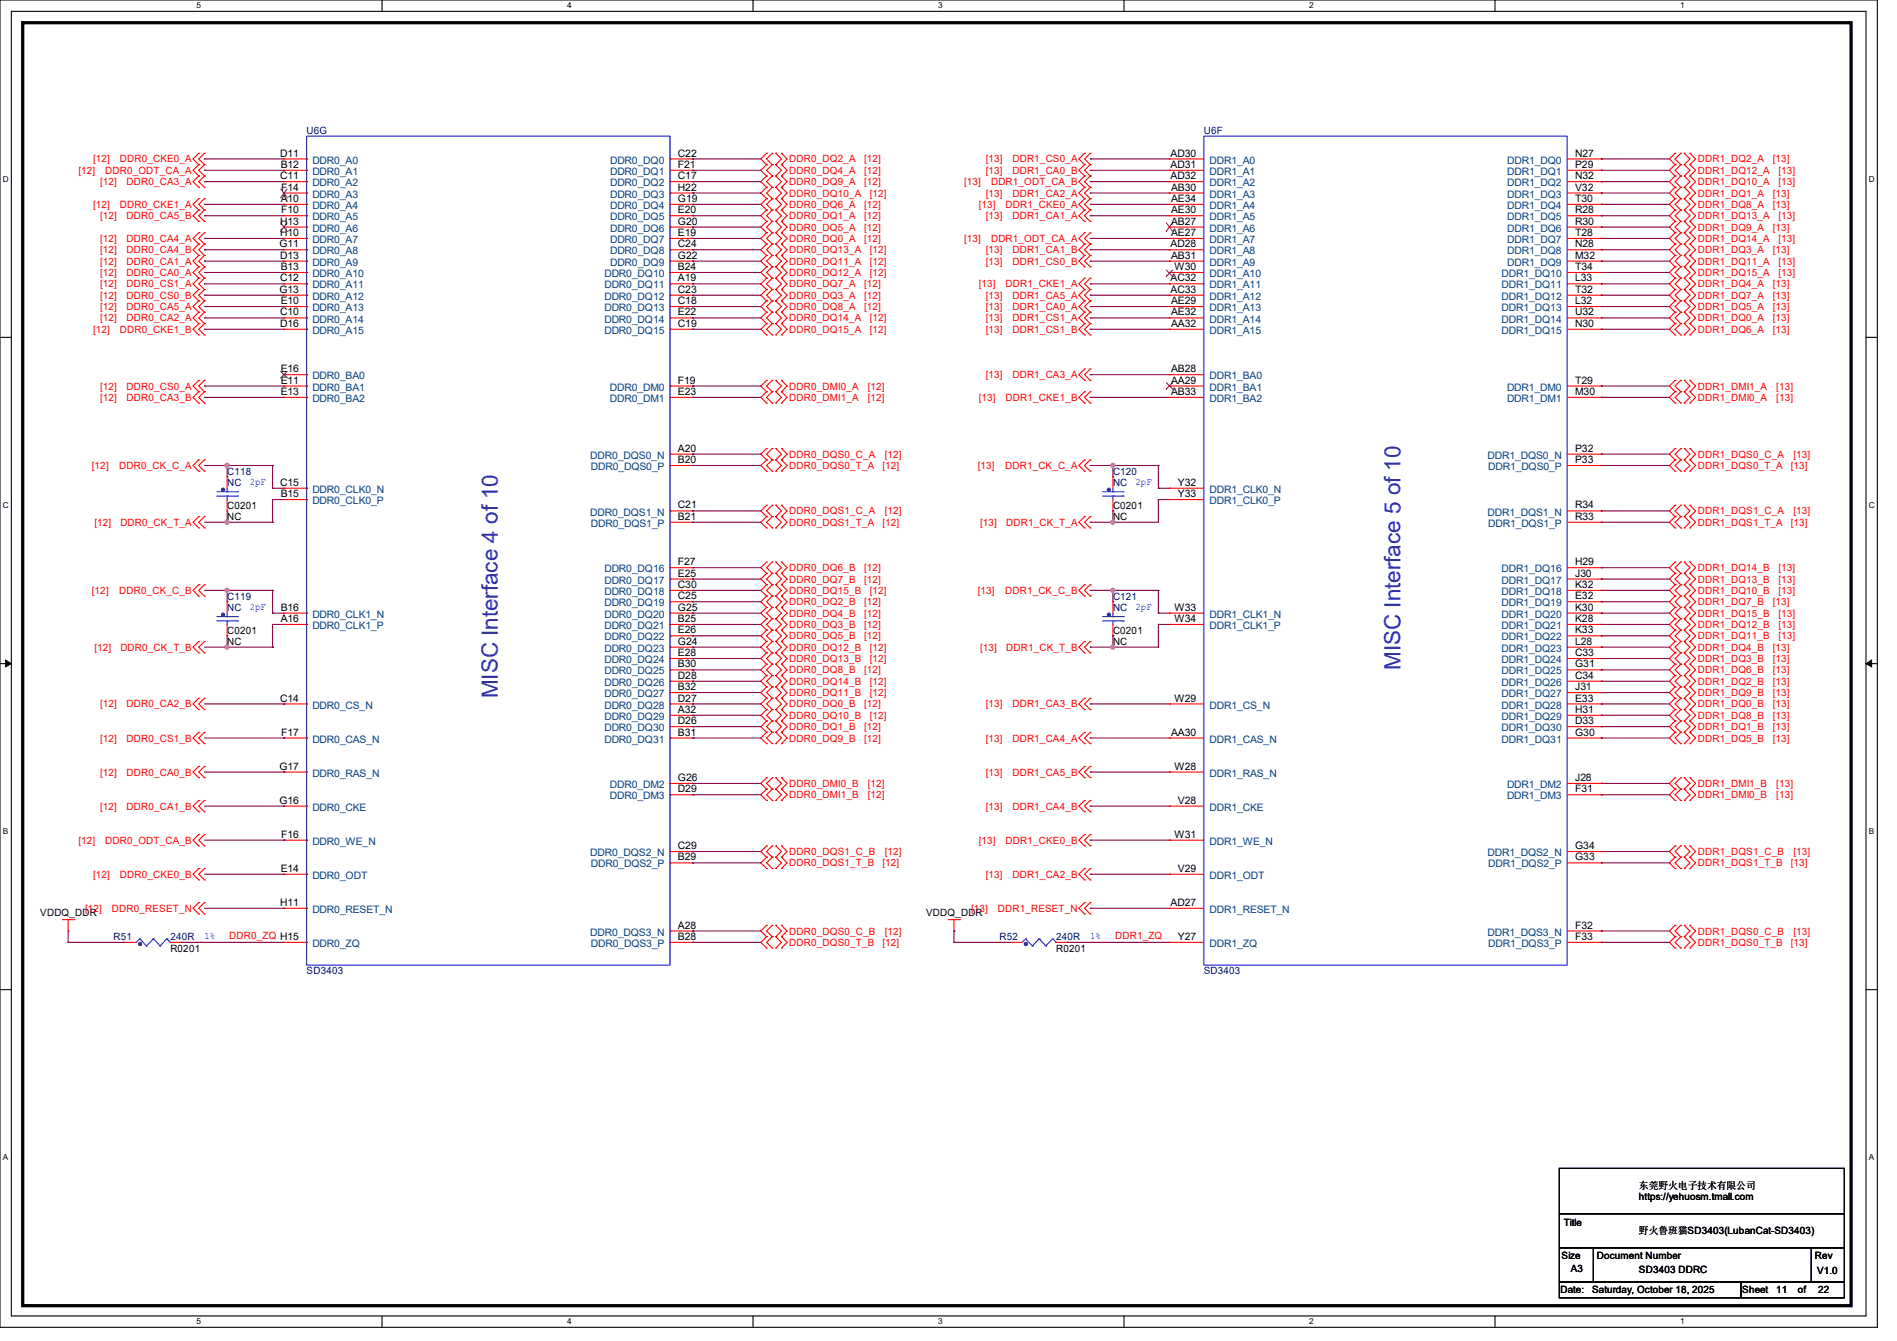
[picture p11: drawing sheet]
<svg xmlns="http://www.w3.org/2000/svg" width="297mm" height="210mm" viewBox="0 0 297 210" stroke-linecap="round" stroke-linejoin="round" font-family="sans-serif">
<defs><g id="words">
<g font-size="3.5" fill="#00f">
<text x="219.3" y="104.9" transform="rotate(-90 219.3 104.9)">MISC Interface 5 of 10</text>
<text x="77.9" y="109.3" transform="rotate(-90 77.9 109.3)">MISC Interface 4 of 10</text>
</g>
<g font-size="1.6" fill="#000080">
<text x="48" y="21">U6G</text>
<text x="188.5" y="21">U6F</text>
<text x="35.6" y="74.3">C118</text>
<text x="35.6" y="76.1">NC</text>
<text x="174.3" y="74.3">C120</text>
<text x="174.3" y="76.1">NC</text>
<text x="35.6" y="93.9">C119</text>
<text x="35.6" y="95.7">NC</text>
<text x="174.3" y="93.9">C121</text>
<text x="174.3" y="95.7">NC</text>
<text x="17.8" y="147.2">R51</text>
<text x="26.7" y="147.2">240R</text>
<text x="156.5" y="147.2">R52</text>
<text x="165.4" y="147.2">240R</text>
<text x="48" y="152.6">SD3403</text>
<text x="188.5" y="152.6">SD3403</text>
</g>
<g font-size="1.6" fill="#f00">
<text x="12.3" y="27.2">[12]</text>
<text x="14.6" y="25.4">[12]</text>
<text x="15.7" y="29">[12]</text>
<text x="16.5" y="27.2">DDR0_ODT_CA_A</text>
<text x="18.8" y="25.4">DDR0_CKE0_A</text>
<text x="19.8" y="29">DDR0_CA3_A</text>
<text x="123.6" y="25.4">DDR0_DQ2_A</text>
<text x="123.6" y="27.2">DDR0_DQ4_A</text>
<text x="123.6" y="29">DDR0_DQ9_A</text>
<text x="135.3" y="25.4">[12]</text>
<text x="135.3" y="27.2">[12]</text>
<text x="135.3" y="29">[12]</text>
<text x="151" y="29">[13]</text>
<text x="154.4" y="25.4">[13]</text>
<text x="154.4" y="27.2">[13]</text>
<text x="155.2" y="29">DDR1_ODT_CA_B</text>
<text x="158.5" y="25.4">DDR1_CS0_A</text>
<text x="158.5" y="27.2">DDR1_CA0_B</text>
<text x="265.8" y="25.4">DDR1_DQ2_A</text>
<text x="265.8" y="27.2">DDR1_DQ12_A</text>
<text x="265.8" y="29">DDR1_DQ10_A</text>
<text x="277.6" y="25.4">[13]</text>
<text x="278.4" y="27.2">[13]</text>
<text x="278.4" y="29">[13]</text>
<text x="14.6" y="32.6">[12]</text>
<text x="15.7" y="34.3">[12]</text>
<text x="18.8" y="32.6">DDR0_CKE1_A</text>
<text x="19.8" y="34.3">DDR0_CA5_B</text>
<text x="123.6" y="30.8">DDR0_DQ10_A</text>
<text x="123.6" y="32.6">DDR0_DQ6_A</text>
<text x="123.6" y="34.3">DDR0_DQ1_A</text>
<text x="135.3" y="32.6">[12]</text>
<text x="135.3" y="34.3">[12]</text>
<text x="136.2" y="30.8">[12]</text>
<text x="153.3" y="32.6">[13]</text>
<text x="154.4" y="30.8">[13]</text>
<text x="154.4" y="34.3">[13]</text>
<text x="157.4" y="32.6">DDR1_CKE0_A</text>
<text x="158.5" y="30.8">DDR1_CA2_A</text>
<text x="158.5" y="34.3">DDR1_CA1_A</text>
<text x="265.8" y="30.8">DDR1_DQ1_A</text>
<text x="265.8" y="32.6">DDR1_DQ8_A</text>
<text x="265.8" y="34.3">DDR1_DQ13_A</text>
<text x="277.6" y="30.8">[13]</text>
<text x="277.6" y="32.6">[13]</text>
<text x="278.4" y="34.3">[13]</text>
<text x="15.7" y="37.9">[12]</text>
<text x="15.7" y="39.7">[12]</text>
<text x="15.7" y="41.4">[12]</text>
<text x="19.8" y="37.9">DDR0_CA4_A</text>
<text x="19.8" y="39.7">DDR0_CA4_B</text>
<text x="19.8" y="41.4">DDR0_CA1_A</text>
<text x="123.6" y="36.1">DDR0_DQ5_A</text>
<text x="123.6" y="37.9">DDR0_DQ0_A</text>
<text x="123.6" y="39.7">DDR0_DQ13_A</text>
<text x="123.6" y="41.4">DDR0_DQ11_A</text>
<text x="135.3" y="36.1">[12]</text>
<text x="135.3" y="37.9">[12]</text>
<text x="136.2" y="39.7">[12]</text>
<text x="136.2" y="41.4">[12]</text>
<text x="151" y="37.9">[13]</text>
<text x="154.4" y="39.7">[13]</text>
<text x="154.4" y="41.4">[13]</text>
<text x="155.2" y="37.9">DDR1_ODT_CA_A</text>
<text x="158.5" y="39.7">DDR1_CA1_B</text>
<text x="158.5" y="41.4">DDR1_CS0_B</text>
<text x="265.8" y="36.1">DDR1_DQ9_A</text>
<text x="265.8" y="37.9">DDR1_DQ14_A</text>
<text x="265.8" y="39.7">DDR1_DQ3_A</text>
<text x="265.8" y="41.4">DDR1_DQ11_A</text>
<text x="277.6" y="36.1">[13]</text>
<text x="277.6" y="39.7">[13]</text>
<text x="278.4" y="37.9">[13]</text>
<text x="278.4" y="41.4">[13]</text>
<text x="15.7" y="43.2">[12]</text>
<text x="15.7" y="45">[12]</text>
<text x="15.7" y="46.8">[12]</text>
<text x="19.8" y="43.2">DDR0_CA0_A</text>
<text x="19.8" y="45">DDR0_CS1_A</text>
<text x="19.8" y="46.8">DDR0_CS0_B</text>
<text x="123.6" y="43.2">DDR0_DQ12_A</text>
<text x="123.6" y="45">DDR0_DQ7_A</text>
<text x="123.6" y="46.8">DDR0_DQ3_A</text>
<text x="135.3" y="45">[12]</text>
<text x="135.3" y="46.8">[12]</text>
<text x="136.2" y="43.2">[12]</text>
<text x="153.3" y="45">[13]</text>
<text x="154.4" y="46.8">[13]</text>
<text x="157.4" y="45">DDR1_CKE1_A</text>
<text x="158.5" y="46.8">DDR1_CA5_A</text>
<text x="265.8" y="43.2">DDR1_DQ15_A</text>
<text x="265.8" y="45">DDR1_DQ4_A</text>
<text x="265.8" y="46.8">DDR1_DQ7_A</text>
<text x="277.6" y="45">[13]</text>
<text x="277.6" y="46.8">[13]</text>
<text x="278.4" y="43.2">[13]</text>
<text x="14.6" y="52.1">[12]</text>
<text x="15.7" y="48.6">[12]</text>
<text x="15.7" y="50.3">[12]</text>
<text x="18.8" y="52.1">DDR0_CKE1_B</text>
<text x="19.8" y="48.6">DDR0_CA5_A</text>
<text x="19.8" y="50.3">DDR0_CA2_A</text>
<text x="123.6" y="48.6">DDR0_DQ8_A</text>
<text x="123.6" y="50.3">DDR0_DQ14_A</text>
<text x="123.6" y="52.1">DDR0_DQ15_A</text>
<text x="135.3" y="48.6">[12]</text>
<text x="136.2" y="50.3">[12]</text>
<text x="136.2" y="52.1">[12]</text>
<text x="154.4" y="48.6">[13]</text>
<text x="154.4" y="50.3">[13]</text>
<text x="154.4" y="52.1">[13]</text>
<text x="158.5" y="48.6">DDR1_CA0_A</text>
<text x="158.5" y="50.3">DDR1_CS1_A</text>
<text x="158.5" y="52.1">DDR1_CS1_B</text>
<text x="265.8" y="48.6">DDR1_DQ5_A</text>
<text x="265.8" y="50.3">DDR1_DQ0_A</text>
<text x="265.8" y="52.1">DDR1_DQ6_A</text>
<text x="277.6" y="48.6">[13]</text>
<text x="277.6" y="50.3">[13]</text>
<text x="277.6" y="52.1">[13]</text>
<text x="154.4" y="59.2">[13]</text>
<text x="158.5" y="59.2">DDR1_CA3_A</text>
<text x="15.7" y="61">[12]</text>
<text x="15.7" y="62.8">[12]</text>
<text x="19.8" y="61">DDR0_CS0_A</text>
<text x="19.8" y="62.8">DDR0_CA3_B</text>
<text x="123.6" y="61">DDR0_DMI0_A</text>
<text x="123.6" y="62.8">DDR0_DMI1_A</text>
<text x="135.9" y="61">[12]</text>
<text x="135.9" y="62.8">[12]</text>
<text x="153.3" y="62.8">[13]</text>
<text x="157.4" y="62.8">DDR1_CKE1_B</text>
<text x="265.8" y="61">DDR1_DMI1_A</text>
<text x="265.8" y="62.8">DDR1_DMI0_A</text>
<text x="278.1" y="61">[13]</text>
<text x="278.1" y="62.8">[13]</text>
<text x="123.6" y="71.7">DDR0_DQS0_C_A</text>
<text x="138.5" y="71.7">[12]</text>
<text x="265.8" y="71.7">DDR1_DQS0_C_A</text>
<text x="280.8" y="71.7">[13]</text>
<text x="14.4" y="73.4">[12]</text>
<text x="18.7" y="73.4">DDR0_CK_C_A</text>
<text x="123.6" y="73.4">DDR0_DQS0_T_A</text>
<text x="138.1" y="73.4">[12]</text>
<text x="153.1" y="73.4">[13]</text>
<text x="157.4" y="73.4">DDR1_CK_C_A</text>
<text x="265.8" y="73.4">DDR1_DQS0_T_A</text>
<text x="280.4" y="73.4">[13]</text>
<text x="14.8" y="82.3">[12]</text>
<text x="18.8" y="82.3">DDR0_CK_T_A</text>
<text x="123.6" y="80.6">DDR0_DQS1_C_A</text>
<text x="123.6" y="82.3">DDR0_DQS1_T_A</text>
<text x="138.1" y="82.3">[12]</text>
<text x="138.5" y="80.6">[12]</text>
<text x="153.5" y="82.3">[13]</text>
<text x="157.5" y="82.3">DDR1_CK_T_A</text>
<text x="265.8" y="80.6">DDR1_DQS1_C_A</text>
<text x="265.8" y="82.3">DDR1_DQS1_T_A</text>
<text x="280.4" y="82.3">[13]</text>
<text x="280.8" y="80.6">[13]</text>
<text x="123.6" y="89.5">DDR0_DQ6_B</text>
<text x="135.3" y="89.5">[12]</text>
<text x="265.8" y="89.5">DDR1_DQ14_B</text>
<text x="278.4" y="89.5">[13]</text>
<text x="14.4" y="93">[12]</text>
<text x="18.7" y="93">DDR0_CK_C_B</text>
<text x="123.6" y="91.2">DDR0_DQ7_B</text>
<text x="123.6" y="93">DDR0_DQ15_B</text>
<text x="123.6" y="94.8">DDR0_DQ2_B</text>
<text x="135.3" y="91.2">[12]</text>
<text x="135.3" y="94.8">[12]</text>
<text x="136.2" y="93">[12]</text>
<text x="153.1" y="93">[13]</text>
<text x="157.4" y="93">DDR1_CK_C_B</text>
<text x="265.8" y="91.2">DDR1_DQ13_B</text>
<text x="265.8" y="93">DDR1_DQ10_B</text>
<text x="265.8" y="94.8">DDR1_DQ7_B</text>
<text x="277.6" y="94.8">[13]</text>
<text x="278.4" y="91.2">[13]</text>
<text x="278.4" y="93">[13]</text>
<text x="14.8" y="101.9">[12]</text>
<text x="18.8" y="101.9">DDR0_CK_T_B</text>
<text x="123.6" y="96.6">DDR0_DQ4_B</text>
<text x="123.6" y="98.3">DDR0_DQ3_B</text>
<text x="123.6" y="100.1">DDR0_DQ5_B</text>
<text x="123.6" y="101.9">DDR0_DQ12_B</text>
<text x="135.3" y="96.6">[12]</text>
<text x="135.3" y="98.3">[12]</text>
<text x="135.3" y="100.1">[12]</text>
<text x="136.2" y="101.9">[12]</text>
<text x="153.5" y="101.9">[13]</text>
<text x="157.5" y="101.9">DDR1_CK_T_B</text>
<text x="265.8" y="96.6">DDR1_DQ15_B</text>
<text x="265.8" y="98.3">DDR1_DQ12_B</text>
<text x="265.8" y="100.1">DDR1_DQ11_B</text>
<text x="265.8" y="101.9">DDR1_DQ4_B</text>
<text x="277.6" y="101.9">[13]</text>
<text x="278.4" y="96.6">[13]</text>
<text x="278.4" y="98.3">[13]</text>
<text x="278.4" y="100.1">[13]</text>
<text x="123.6" y="103.7">DDR0_DQ13_B</text>
<text x="123.6" y="105.5">DDR0_DQ8_B</text>
<text x="123.6" y="107.2">DDR0_DQ14_B</text>
<text x="135.3" y="105.5">[12]</text>
<text x="136.2" y="103.7">[12]</text>
<text x="136.2" y="107.2">[12]</text>
<text x="265.8" y="103.7">DDR1_DQ3_B</text>
<text x="265.8" y="105.5">DDR1_DQ6_B</text>
<text x="265.8" y="107.2">DDR1_DQ2_B</text>
<text x="277.6" y="103.7">[13]</text>
<text x="277.6" y="105.5">[13]</text>
<text x="277.6" y="107.2">[13]</text>
<text x="15.7" y="110.8">[12]</text>
<text x="19.8" y="110.8">DDR0_CA2_B</text>
<text x="123.6" y="109">DDR0_DQ11_B</text>
<text x="123.6" y="110.8">DDR0_DQ0_B</text>
<text x="123.6" y="112.6">DDR0_DQ10_B</text>
<text x="135.3" y="110.8">[12]</text>
<text x="136.2" y="109">[12]</text>
<text x="136.2" y="112.6">[12]</text>
<text x="154.4" y="110.8">[13]</text>
<text x="158.5" y="110.8">DDR1_CA3_B</text>
<text x="265.8" y="109">DDR1_DQ9_B</text>
<text x="265.8" y="110.8">DDR1_DQ0_B</text>
<text x="265.8" y="112.6">DDR1_DQ8_B</text>
<text x="277.6" y="109">[13]</text>
<text x="277.6" y="110.8">[13]</text>
<text x="277.6" y="112.6">[13]</text>
<text x="15.7" y="116.1">[12]</text>
<text x="19.8" y="116.1">DDR0_CS1_B</text>
<text x="123.6" y="114.3">DDR0_DQ1_B</text>
<text x="123.6" y="116.1">DDR0_DQ9_B</text>
<text x="135.3" y="114.3">[12]</text>
<text x="135.3" y="116.1">[12]</text>
<text x="154.4" y="116.1">[13]</text>
<text x="158.5" y="116.1">DDR1_CA4_A</text>
<text x="265.8" y="114.3">DDR1_DQ1_B</text>
<text x="265.8" y="116.1">DDR1_DQ5_B</text>
<text x="277.6" y="114.3">[13]</text>
<text x="277.6" y="116.1">[13]</text>
<text x="15.7" y="121.5">[12]</text>
<text x="19.8" y="121.5">DDR0_CA0_B</text>
<text x="123.6" y="123.2">DDR0_DMI0_B</text>
<text x="123.6" y="125">DDR0_DMI1_B</text>
<text x="135.9" y="123.2">[12]</text>
<text x="135.9" y="125">[12]</text>
<text x="154.4" y="121.5">[13]</text>
<text x="158.5" y="121.5">DDR1_CA5_B</text>
<text x="265.8" y="123.2">DDR1_DMI1_B</text>
<text x="265.8" y="125">DDR1_DMI0_B</text>
<text x="278.1" y="123.2">[13]</text>
<text x="278.1" y="125">[13]</text>
<text x="15.7" y="126.8">[12]</text>
<text x="19.8" y="126.8">DDR0_CA1_B</text>
<text x="154.4" y="126.8">[13]</text>
<text x="158.5" y="126.8">DDR1_CA4_B</text>
<text x="12.3" y="132.1">[12]</text>
<text x="14.6" y="137.5">[12]</text>
<text x="16.5" y="132.1">DDR0_ODT_CA_B</text>
<text x="18.8" y="137.5">DDR0_CKE0_B</text>
<text x="123.6" y="133.9">DDR0_DQS1_C_B</text>
<text x="123.6" y="135.7">DDR0_DQS1_T_B</text>
<text x="138.1" y="135.7">[12]</text>
<text x="138.5" y="133.9">[12]</text>
<text x="153.3" y="132.1">[13]</text>
<text x="154.4" y="137.5">[13]</text>
<text x="157.4" y="132.1">DDR1_CKE0_B</text>
<text x="158.5" y="137.5">DDR1_CA2_B</text>
<text x="265.8" y="133.9">DDR1_DQS1_C_B</text>
<text x="265.8" y="135.7">DDR1_DQS1_T_B</text>
<text x="280.4" y="135.7">[13]</text>
<text x="280.8" y="133.9">[13]</text>
<text x="13.3" y="142.8">[12]</text>
<text x="17.5" y="142.8">DDR0_RESET_N</text>
<text x="152" y="142.8">[13]</text>
<text x="156.2" y="142.8">DDR1_RESET_N</text>
<text x="35.9" y="147">DDR0_ZQ H15</text>
<text x="123.6" y="146.3">DDR0_DQS0_C_B</text>
<text x="123.6" y="148.1">DDR0_DQS0_T_B</text>
<text x="138.1" y="148.1">[12]</text>
<text x="138.5" y="146.3">[12]</text>
<text x="174.6" y="147">DDR1_ZQ</text>
<text x="265.8" y="148.1">DDR1_DQS0_T_B</text>
<text x="265.8" y="146.3">DDR1_DQS0_C_B</text>
<text x="280.4" y="148.1">[13]</text>
<text x="280.8" y="146.3">[13]</text>
</g>
<g font-size="1.6">
<text x="43.9" y="28.1">C11</text>
<text x="43.9" y="24.5">D11</text>
<text x="43.9" y="26.3">B12</text>
<text x="44" y="29.8">F14</text>
<text x="106.1" y="29.8">H22</text>
<text x="106.1" y="28.1">C17</text>
<text x="106.1" y="26.3">F21</text>
<text x="106.1" y="24.5">C22</text>
<text x="183.3" y="28.1">AD32</text>
<text x="183.3" y="26.3">AD31</text>
<text x="183.3" y="24.5">AD30</text>
<text x="183.4" y="29.8">AB30</text>
<text x="246.6" y="29.8">V32</text>
<text x="246.6" y="28.1">N32</text>
<text x="246.6" y="26.3">P29</text>
<text x="246.6" y="24.5">N27</text>
<text x="43.9" y="35.2">H13</text>
<text x="43.9" y="31.6">A10</text>
<text x="44" y="33.4">F10</text>
<text x="106.1" y="35.2">G20</text>
<text x="106.1" y="33.4">E20</text>
<text x="106.1" y="31.6">G19</text>
<text x="183.4" y="35.2">AB27</text>
<text x="183.4" y="33.4">AE30</text>
<text x="183.4" y="31.6">AE34</text>
<text x="246.6" y="35.2">R30</text>
<text x="246.6" y="33.4">R28</text>
<text x="246.6" y="31.6">T30</text>
<text x="43.7" y="38.7">G11</text>
<text x="43.9" y="40.5">D13</text>
<text x="43.9" y="37">H10</text>
<text x="106.1" y="40.5">G22</text>
<text x="106.1" y="38.7">C24</text>
<text x="106.1" y="37">E19</text>
<text x="183.3" y="38.7">AD28</text>
<text x="183.4" y="40.5">AB31</text>
<text x="183.4" y="37">AE27</text>
<text x="246.6" y="40.5">M32</text>
<text x="246.6" y="38.7">N28</text>
<text x="246.6" y="37">T28</text>
<text x="43.7" y="45.8">G13</text>
<text x="43.9" y="44.1">C12</text>
<text x="43.9" y="47.6">E10</text>
<text x="43.9" y="42.3">B13</text>
<text x="106.1" y="47.6">C18</text>
<text x="106.1" y="45.8">C23</text>
<text x="106.1" y="44.1">A19</text>
<text x="106.1" y="42.3">B24</text>
<text x="183.3" y="45.8">AC33</text>
<text x="183.3" y="44.1">AC32</text>
<text x="183.4" y="47.6">AE29</text>
<text x="183.9" y="42.3">W30</text>
<text x="246.6" y="47.6">L32</text>
<text x="246.6" y="45.8">T32</text>
<text x="246.6" y="44.1">L33</text>
<text x="246.6" y="42.3">T34</text>
<text x="43.9" y="51.2">D16</text>
<text x="43.9" y="49.4">C10</text>
<text x="106.1" y="51.2">C19</text>
<text x="106.1" y="49.4">E22</text>
<text x="183.4" y="51.2">AA32</text>
<text x="183.4" y="49.4">AE32</text>
<text x="246.6" y="51.2">N30</text>
<text x="246.6" y="49.4">U32</text>
<text x="43.9" y="58.3">E16</text>
<text x="183.4" y="58.3">AB28</text>
<text x="43.9" y="61.8">E13</text>
<text x="43.9" y="60.1">E11</text>
<text x="106.1" y="61.8">E23</text>
<text x="106.1" y="60.1">F19</text>
<text x="183.4" y="61.8">AB33</text>
<text x="183.4" y="60.1">AA29</text>
<text x="246.6" y="61.8">M30</text>
<text x="246.6" y="60.1">T29</text>
<text x="106.1" y="70.7">A20</text>
<text x="246.6" y="70.7">P32</text>
<text x="43.9" y="76.1">C15</text>
<text x="43.9" y="77.9">B15</text>
<text x="106.1" y="72.5">B20</text>
<text x="184.4" y="77.9">Y33</text>
<text x="184.4" y="76.1">Y32</text>
<text x="246.6" y="72.5">P33</text>
<text x="35.6" y="79.7">C0201</text>
<text x="35.6" y="81.4">NC</text>
<text x="106.1" y="81.4">B21</text>
<text x="106.1" y="79.6">C21</text>
<text x="174.3" y="79.7">C0201</text>
<text x="174.3" y="81.4">NC</text>
<text x="246.6" y="81.4">R33</text>
<text x="246.6" y="79.6">R34</text>
<text x="106.1" y="88.5">F27</text>
<text x="246.6" y="88.5">H29</text>
<text x="43.9" y="95.6">B16</text>
<text x="106.1" y="95.6">G25</text>
<text x="106.1" y="93.9">C25</text>
<text x="106.1" y="92.1">C30</text>
<text x="106.1" y="90.3">E25</text>
<text x="183.9" y="95.6">W33</text>
<text x="246.6" y="95.6">K30</text>
<text x="246.6" y="93.9">E32</text>
<text x="246.6" y="92.1">K32</text>
<text x="246.6" y="90.3">J30</text>
<text x="35.6" y="99.2">C0201</text>
<text x="35.6" y="101">NC</text>
<text x="43.9" y="97.4">A16</text>
<text x="106.1" y="101">G24</text>
<text x="106.1" y="99.2">E26</text>
<text x="106.1" y="97.4">B25</text>
<text x="174.3" y="99.2">C0201</text>
<text x="174.3" y="101">NC</text>
<text x="183.9" y="97.4">W34</text>
<text x="246.6" y="101">L28</text>
<text x="246.6" y="99.2">K33</text>
<text x="246.6" y="97.4">K28</text>
<text x="106.1" y="106.3">D28</text>
<text x="106.1" y="104.5">B30</text>
<text x="106.1" y="102.7">E28</text>
<text x="246.6" y="106.3">C34</text>
<text x="246.6" y="104.5">G31</text>
<text x="246.6" y="102.7">C33</text>
<text x="43.9" y="109.9">C14</text>
<text x="106.1" y="113.4">D26</text>
<text x="106.1" y="111.6">A32</text>
<text x="106.1" y="109.9">D27</text>
<text x="106.1" y="108.1">B32</text>
<text x="183.9" y="109.9">W29</text>
<text x="246.6" y="113.4">D33</text>
<text x="246.6" y="111.6">H31</text>
<text x="246.6" y="109.9">E33</text>
<text x="246.6" y="108.1">J31</text>
<text x="44" y="115.2">F17</text>
<text x="106.1" y="115.2">B31</text>
<text x="183.4" y="115.2">AA30</text>
<text x="246.6" y="115.2">G30</text>
<text x="43.7" y="120.5">G17</text>
<text x="43.7" y="125.9">G16</text>
<text x="106.1" y="124.1">D29</text>
<text x="106.1" y="122.3">G26</text>
<text x="183.9" y="120.5">W28</text>
<text x="184.4" y="125.9">V28</text>
<text x="246.6" y="124.1">F31</text>
<text x="246.6" y="122.3">J28</text>
<text x="44" y="131.2">F16</text>
<text x="183.9" y="131.2">W31</text>
<text x="43.9" y="136.5">E14</text>
<text x="106.1" y="134.7">B29</text>
<text x="106.1" y="133">C29</text>
<text x="184.4" y="136.5">V29</text>
<text x="246.6" y="134.7">G33</text>
<text x="246.6" y="133">G34</text>
<text x="6.3" y="143.5">VDDQ_DDR</text>
<text x="43.9" y="141.9">H11</text>
<text x="145" y="143.5">VDDQ_DDR</text>
<text x="183.3" y="141.9">AD27</text>
<text x="26.7" y="149">R0201</text>
<text x="106.1" y="147.2">B28</text>
<text x="106.1" y="145.4">A28</text>
<text x="165.4" y="149">R0201</text>
<text x="184.4" y="147.2">Y27</text>
<text x="246.6" y="147.2">F33</text>
<text x="246.6" y="145.4">F32</text>
<text x="256.6" y="186.2">东莞野火电子技术有限公司</text>
<text x="256.6" y="188">https://yehuosm.tmall.com</text>
<text x="244.5" y="197.2">Size</text>
<text x="244.8" y="192">Title</text>
<text x="250" y="197.2">Document Number</text>
<text x="256.6" y="193.3">野火鲁班猫SD3403(LubanCat-SD3403)</text>
<text x="284.2" y="197.2">Rev</text>
<text x="244.3" y="202.5">Date:</text>
<text x="245.9" y="199.1">A3</text>
<text x="249.3" y="202.5">Saturday, October 18, 2025</text>
<text x="256.6" y="199.3">SD3403 DDRC</text>
<text x="272.8" y="202.5">Sheet</text>
<text x="278.1" y="202.5">11</text>
<text x="281.5" y="202.5">of</text>
<text x="284.5" y="199.5">V1.0</text>
<text x="284.7" y="202.5">22</text>
</g>
<g font-size="1.6" fill="#004080">
<text x="48.9" y="29.2">DDR0_A2</text>
<text x="48.9" y="27.4">DDR0_A1</text>
<text x="48.9" y="25.6">DDR0_A0</text>
<text x="95.5" y="29.2">DDR0_DQ2</text>
<text x="95.5" y="27.4">DDR0_DQ1</text>
<text x="95.5" y="25.6">DDR0_DQ0</text>
<text x="189.4" y="29.2">DDR1_A2</text>
<text x="189.4" y="27.4">DDR1_A1</text>
<text x="189.4" y="25.6">DDR1_A0</text>
<text x="236" y="29.2">DDR1_DQ2</text>
<text x="236" y="27.4">DDR1_DQ1</text>
<text x="236" y="25.6">DDR1_DQ0</text>
<text x="48.9" y="34.5">DDR0_A5</text>
<text x="48.9" y="32.7">DDR0_A4</text>
<text x="48.9" y="30.9">DDR0_A3</text>
<text x="95.5" y="34.5">DDR0_DQ5</text>
<text x="95.5" y="32.7">DDR0_DQ4</text>
<text x="95.5" y="30.9">DDR0_DQ3</text>
<text x="189.4" y="34.5">DDR1_A5</text>
<text x="189.4" y="32.7">DDR1_A4</text>
<text x="189.4" y="30.9">DDR1_A3</text>
<text x="236" y="34.5">DDR1_DQ5</text>
<text x="236" y="32.7">DDR1_DQ4</text>
<text x="236" y="30.9">DDR1_DQ3</text>
<text x="48.9" y="41.6">DDR0_A9</text>
<text x="48.9" y="39.8">DDR0_A8</text>
<text x="48.9" y="38.1">DDR0_A7</text>
<text x="48.9" y="36.3">DDR0_A6</text>
<text x="95.5" y="41.6">DDR0_DQ9</text>
<text x="95.5" y="39.8">DDR0_DQ8</text>
<text x="95.5" y="38.1">DDR0_DQ7</text>
<text x="95.5" y="36.3">DDR0_DQ6</text>
<text x="189.4" y="41.6">DDR1_A9</text>
<text x="189.4" y="39.8">DDR1_A8</text>
<text x="189.4" y="38.1">DDR1_A7</text>
<text x="189.4" y="36.3">DDR1_A6</text>
<text x="236" y="41.6">DDR1_DQ9</text>
<text x="236" y="39.8">DDR1_DQ8</text>
<text x="236" y="38.1">DDR1_DQ7</text>
<text x="236" y="36.3">DDR1_DQ6</text>
<text x="48.9" y="46.9">DDR0_A12</text>
<text x="48.9" y="45.2">DDR0_A11</text>
<text x="48.9" y="43.4">DDR0_A10</text>
<text x="94.6" y="46.9">DDR0_DQ12</text>
<text x="94.6" y="45.2">DDR0_DQ11</text>
<text x="94.6" y="43.4">DDR0_DQ10</text>
<text x="189.4" y="46.9">DDR1_A12</text>
<text x="189.4" y="45.2">DDR1_A11</text>
<text x="189.4" y="43.4">DDR1_A10</text>
<text x="235.1" y="46.9">DDR1_DQ12</text>
<text x="235.1" y="45.2">DDR1_DQ11</text>
<text x="235.1" y="43.4">DDR1_DQ10</text>
<text x="48.9" y="52.3">DDR0_A15</text>
<text x="48.9" y="50.5">DDR0_A14</text>
<text x="48.9" y="48.7">DDR0_A13</text>
<text x="94.6" y="52.3">DDR0_DQ15</text>
<text x="94.6" y="50.5">DDR0_DQ14</text>
<text x="94.6" y="48.7">DDR0_DQ13</text>
<text x="189.4" y="52.3">DDR1_A15</text>
<text x="189.4" y="50.5">DDR1_A14</text>
<text x="189.4" y="48.7">DDR1_A13</text>
<text x="235.1" y="52.3">DDR1_DQ15</text>
<text x="235.1" y="50.5">DDR1_DQ14</text>
<text x="235.1" y="48.7">DDR1_DQ13</text>
<text x="48.9" y="59.4">DDR0_BA0</text>
<text x="189.4" y="59.4">DDR1_BA0</text>
<text x="48.9" y="63">DDR0_BA2</text>
<text x="48.9" y="61.2">DDR0_BA1</text>
<text x="95.5" y="63">DDR0_DM1</text>
<text x="95.5" y="61.2">DDR0_DM0</text>
<text x="189.4" y="63">DDR1_BA2</text>
<text x="189.4" y="61.2">DDR1_BA1</text>
<text x="235.9" y="63">DDR1_DM1</text>
<text x="235.9" y="61.2">DDR1_DM0</text>
<text x="92.4" y="71.8">DDR0_DQS0_N</text>
<text x="232.9" y="71.8">DDR1_DQS0_N</text>
<text x="48.9" y="77.2">DDR0_CLK0_N</text>
<text x="92.5" y="73.6">DDR0_DQS0_P</text>
<text x="189.4" y="77.2">DDR1_CLK0_N</text>
<text x="233" y="73.6">DDR1_DQS0_P</text>
<text x="48.9" y="79">DDR0_CLK0_P</text>
<text x="92.4" y="80.7">DDR0_DQS1_N</text>
<text x="92.5" y="82.5">DDR0_DQS1_P</text>
<text x="189.4" y="79">DDR1_CLK0_P</text>
<text x="232.9" y="80.7">DDR1_DQS1_N</text>
<text x="233" y="82.5">DDR1_DQS1_P</text>
<text x="94.6" y="89.6">DDR0_DQ16</text>
<text x="235.1" y="89.6">DDR1_DQ16</text>
<text x="94.6" y="95">DDR0_DQ19</text>
<text x="94.6" y="93.2">DDR0_DQ18</text>
<text x="94.6" y="91.4">DDR0_DQ17</text>
<text x="235.1" y="95">DDR1_DQ19</text>
<text x="235.1" y="93.2">DDR1_DQ18</text>
<text x="235.1" y="91.4">DDR1_DQ17</text>
<text x="48.9" y="98.5">DDR0_CLK1_P</text>
<text x="48.9" y="96.7">DDR0_CLK1_N</text>
<text x="94.6" y="100.3">DDR0_DQ22</text>
<text x="94.6" y="98.5">DDR0_DQ21</text>
<text x="94.6" y="96.7">DDR0_DQ20</text>
<text x="189.4" y="98.5">DDR1_CLK1_P</text>
<text x="189.4" y="96.7">DDR1_CLK1_N</text>
<text x="235.1" y="100.3">DDR1_DQ22</text>
<text x="235.1" y="98.5">DDR1_DQ21</text>
<text x="235.1" y="96.7">DDR1_DQ20</text>
<text x="94.6" y="107.4">DDR0_DQ26</text>
<text x="94.6" y="105.6">DDR0_DQ25</text>
<text x="94.6" y="103.8">DDR0_DQ24</text>
<text x="94.6" y="102.1">DDR0_DQ23</text>
<text x="235.1" y="107.4">DDR1_DQ26</text>
<text x="235.1" y="105.6">DDR1_DQ25</text>
<text x="235.1" y="103.8">DDR1_DQ24</text>
<text x="235.1" y="102.1">DDR1_DQ23</text>
<text x="48.9" y="111">DDR0_CS_N</text>
<text x="94.6" y="112.7">DDR0_DQ29</text>
<text x="94.6" y="111">DDR0_DQ28</text>
<text x="94.6" y="109.2">DDR0_DQ27</text>
<text x="189.4" y="111">DDR1_CS_N</text>
<text x="235.1" y="112.7">DDR1_DQ29</text>
<text x="235.1" y="111">DDR1_DQ28</text>
<text x="235.1" y="109.2">DDR1_DQ27</text>
<text x="48.9" y="116.3">DDR0_CAS_N</text>
<text x="94.6" y="116.3">DDR0_DQ31</text>
<text x="94.6" y="114.5">DDR0_DQ30</text>
<text x="189.4" y="116.3">DDR1_CAS_N</text>
<text x="235.1" y="116.3">DDR1_DQ31</text>
<text x="235.1" y="114.5">DDR1_DQ30</text>
<text x="48.9" y="121.6">DDR0_RAS_N</text>
<text x="95.5" y="125.2">DDR0_DM3</text>
<text x="95.5" y="123.4">DDR0_DM2</text>
<text x="189.4" y="121.6">DDR1_RAS_N</text>
<text x="235.9" y="125.2">DDR1_DM3</text>
<text x="235.9" y="123.4">DDR1_DM2</text>
<text x="48.9" y="127">DDR0_CKE</text>
<text x="189.4" y="127">DDR1_CKE</text>
<text x="48.9" y="132.3">DDR0_WE_N</text>
<text x="48.9" y="137.6">DDR0_ODT</text>
<text x="92.4" y="134.1">DDR0_DQS2_N</text>
<text x="92.5" y="135.8">DDR0_DQS2_P</text>
<text x="189.4" y="132.3">DDR1_WE_N</text>
<text x="189.4" y="137.6">DDR1_ODT</text>
<text x="232.9" y="134.1">DDR1_DQS2_N</text>
<text x="233" y="135.8">DDR1_DQS2_P</text>
<text x="48.9" y="143">DDR0_RESET_N</text>
<text x="189.4" y="143">DDR1_RESET_N</text>
<text x="48.9" y="148.3">DDR0_ZQ</text>
<text x="92.4" y="146.5">DDR0_DQS3_N</text>
<text x="92.5" y="148.3">DDR0_DQS3_P</text>
<text x="189.4" y="148.3">DDR1_ZQ</text>
<text x="232.9" y="146.5">DDR1_DQS3_N</text>
<text x="233" y="148.3">DDR1_DQS3_P</text>
</g>
<g font-size="1.6" fill="#00f">
<text x="39.1" y="75.9">2pF</text>
<text x="177.8" y="75.9">2pF</text>
<text x="39.1" y="95.5">2pF</text>
<text x="177.8" y="95.5">2pF</text>
<text x="32" y="147">1%</text>
<text x="170.7" y="147">1%</text>
</g>
<g font-size="1.3">
<text x="30.8" y="1.3">5</text>
<text x="88.8" y="1.3">4</text>
<text x="146.9" y="1.3">3</text>
<text x="205" y="1.3">2</text>
<text x="263.1" y="1.3">1</text>
<text x=".5" y="28.4">D</text>
<text x="292.6" y="28.4">D</text>
<text x=".5" y="79.5">C</text>
<text x="292.6" y="79.5">C</text>
<text x=".5" y="130.6">B</text>
<text x="292.6" y="130.6">B</text>
<text x=".5" y="181.7">A</text>
<text x="292.6" y="181.7">A</text>
<text x="30.8" y="207.4">5</text>
<text x="88.8" y="207.4">4</text>
<text x="146.9" y="207.4">3</text>
<text x="205" y="207.4">2</text>
<text x="263.1" y="207.4">1</text>
</g>
</g></defs>
<path d="M0 0h293.9v207.9h-293.9zM1.8 1.8h290.3v204.3h-290.3z" fill="none" stroke="#000" stroke-width=".17"/>
<g fill="#fff">
<path d="M30.8 .2h.7v1.4h-.7z"/>
<path d="M30.8 206.2h.7v1.4h-.7z"/>
</g>
<path d="M59.8 0v1.8M59.8 206.1v1.8" fill="none" stroke="#000" stroke-width=".17"/>
<g fill="#fff">
<path d="M88.8 .2h.7v1.4h-.7z"/>
<path d="M88.8 206.2h.7v1.4h-.7z"/>
</g>
<path d="M117.9 0v1.8M117.9 206.1v1.8" fill="none" stroke="#000" stroke-width=".17"/>
<g fill="#fff">
<path d="M146.9 .2h.7v1.4h-.7z"/>
<path d="M146.9 206.2h.7v1.4h-.7z"/>
</g>
<path d="M176 0v1.8M176 206.1v1.8" fill="none" stroke="#000" stroke-width=".17"/>
<g fill="#fff">
<path d="M205 .2h.7v1.4h-.7z"/>
<path d="M205 206.2h.7v1.4h-.7z"/>
</g>
<path d="M234.1 0v1.8M234.1 206.1v1.8" fill="none" stroke="#000" stroke-width=".17"/>
<g fill="#fff">
<path d="M263.1 .2h.6v1.4h-.6z"/>
<path d="M263.1 206.2h.6v1.4h-.6z"/>
<path d="M.5 27.3h.9v1.4h-.9z"/>
<path d="M292.6 27.3h.9v1.4h-.9z"/>
<path d="M.5 78.4h.9v1.4h-.9z"/>
<path d="M292.6 78.4h.9v1.4h-.9z"/>
</g>
<path d="M0 52.8h1.8M292.1 52.8h1.8" fill="none" stroke="#000" stroke-width=".17"/>
<g fill="#fff">
<path d="M.5 129.5h.8v1.4h-.8z"/>
<path d="M292.6 129.5h.8v1.4h-.8z"/>
</g>
<path d="M0 103.9h1.8M292.1 103.9h1.8" fill="none" stroke="#000" stroke-width=".17"/>
<path d="M.9 103.4l.9 .5-.9 .5zM292.1 103.9l.9-.5v1z" fill="#000" stroke="#000" stroke-width=".16"/>
<g fill="#fff">
<path d="M.5 180.5h.8v1.4h-.8z"/>
<path d="M292.6 180.5h.8v1.4h-.8z"/>
</g>
<path d="M0 155h1.8M292.1 155h1.8M244.1 183h44.7v7.1h-44.7zM244.1 190.1h44.7v5.3h-44.7zM244.1 195.4h5.4v5.3h-5.4zM249.5 195.4h34.1v5.3h-34.1zM283.6 195.4h5.2v5.3h-5.2zM244.1 200.7h28.5v2.5h-28.5zM272.6 200.7h16.2v2.5h-16.2z" fill="none" stroke="#000" stroke-width=".17"/>
<path d="M3.6 3.6h286.2v200.9h-286.2z" fill="none" stroke="#000" stroke-width=".51"/>
<g fill="none" stroke="#f00" stroke-width=".17">
<path d="M31.1 24h.1M31.1 25.8h.1M31.1 27.6h.1M31.1 29.3h.1M31.1 31.1h.1M31.1 32.9h.1M31.1 34.7h.1M31.1 36.4h.1M31.1 38.2h.1M31.1 24l-.9 .9 .9 .9M31.1 25.8l-.9 .9 .9 .9M31.1 27.6l-.9 .8 .9 .9"/>
<path d="M31.1 31.1l-.9 .9 .9 .9M31.1 32.9l-.9 .9 .9 .9M31.1 36.4l-.9 .9 .9 .9M31.1 38.2l-.9 .9 .9 .9M32 24h.1M32 25.8h.1M32 27.6h.1M32 29.3h.1M32 31.1h.1M32 32.9h.1M32 34.7h.1M32 36.4h.1"/>
<path d="M32 38.2h.1M32 24l-.9 .9 .9 .9M32 25.8l-.9 .9 .9 .9M32 27.6l-.9 .8 .9 .9M32 31.1l-.9 .9 .9 .9M32 32.9l-.9 .9 .9 .9M32 36.4l-.9 .9 .9 .9M32 38.2l-.9 .9 .9 .9M44.4 39.1h.1M44.4 37.3h.1M44.4 35.6h.1M44.4 33.8h.1"/>
<path d="M44.4 32h.1M44.4 30.2h.1M44.4 28.4h.1M44.4 26.7h.1M44.4 24.9h.1M44.4 39.1h3.6M44.4 37.3h3.6M44.4 35.6h3.6M44.4 33.8h3.6M44.4 32h3.6M44.4 30.2h3.6M44.4 28.4h3.6"/>
<path d="M44.4 26.7h3.6M44.4 24.9h3.6M104.9 39.1h3.6M104.9 37.3h3.6M104.9 35.6h3.6M104.9 33.8h3.6M104.9 32h3.6M104.9 30.2h3.6M104.9 28.4h3.6M104.9 26.7h3.6M104.9 24.9h3.6M108.5 39.1h.1"/>
<path d="M108.5 37.3h.1M108.5 35.6h.1M108.5 33.8h.1M108.5 32h.1M108.5 30.2h.1M108.5 28.4h.1M108.5 26.7h.1M108.5 24.9h.1M120 24h.1M120 25.8h.1M120 27.6h.1M120 29.3h.1"/>
<path d="M120 31.1h.1M120 32.9h.1M120 34.7h.1M120 36.4h.1M120 38.2h.1M120 25.8l-.9 .9 .9 .9M120 24l-.9 .9 .9 .9M120 27.6l-.9 .8 .9 .9M120 29.3l-.9 .9 .9 .9M120 31.1l-.9 .9 .9 .9M120 32.9l-.9 .9 .9 .9M120 34.7l-.9 .9 .9 .8"/>
<path d="M120 36.4l-.9 .9 .9 .9M120 38.2l-.9 .9 .9 .9M120.9 25.8h.1M120.9 24h.1M120.9 27.6h.1M120.9 29.3h.1M120.9 31.1h.1M120.9 32.9h.1M120.9 34.7h.1M120.9 36.4h.1M120.9 38.2h.1M120.9 25.8l-.9 .9 .9 .9"/>
<path d="M120.9 24l-.9 .9 .9 .9M120.9 27.6l-.9 .8 .9 .9M120.9 29.3l-.9 .9 .9 .9M120.9 31.1l-.9 .9 .9 .9M120.9 32.9l-.9 .9 .9 .9M120.9 34.7l-.9 .9 .9 .8M120.9 36.4l-.9 .9 .9 .9M120.9 38.2l-.9 .9 .9 .9M121.5 25.8h.1M121.5 24h.1M121.5 27.6h.1M121.5 29.3h.1"/>
<path d="M121.5 31.1h.1M121.5 32.9h.1M121.5 34.7h.1M121.5 36.4h.1M121.5 38.2h.1M121.5 24l.8 .9-.8 .9M121.5 25.8l.8 .9-.8 .9M121.5 27.6l.8 .8-.8 .9M121.5 29.3l.8 .9-.8 .9M121.5 31.1l.8 .9-.8 .9M121.5 32.9l.8 .9-.8 .9M121.5 34.7l.8 .9-.8 .8"/>
<path d="M121.5 36.4l.8 .9-.8 .9M121.5 38.2l.8 .9-.8 .9M122.3 24h.1M122.3 25.8h.1M122.3 27.6h.1M122.3 29.3h.1M122.3 31.1h.1M122.3 32.9h.1M122.3 34.7h.1M122.3 36.4h.1M122.3 38.2h.1M122.3 24l.9 .9-.9 .9"/>
<path d="M122.3 25.8l.9 .9-.9 .9M122.3 27.6l.9 .8-.9 .9M122.3 29.3l.9 .9-.9 .9M122.3 31.1l.9 .9-.9 .9M122.3 32.9l.9 .9-.9 .9M122.3 34.7l.9 .9-.9 .8M122.3 36.4l.9 .9-.9 .9M122.3 38.2l.9 .9-.9 .9M169.8 24h.1M169.8 25.8h.1M169.8 27.6h.1M169.8 29.3h.1"/>
<path d="M169.8 31.1h.1M169.8 32.9h.1M169.8 34.7h.1M169.8 36.4h.1M169.8 38.2h.1M169.8 29.3l-.9 .9 .9 .9M169.8 31.1l-.9 .9 .9 .9M169.8 24l-.9 .9 .9 .9M169.8 25.8l-.9 .9 .9 .9M169.8 27.6l-.9 .8 .9 .9M169.8 32.9l-.9 .9 .9 .9M169.8 36.4l-.9 .9 .9 .9"/>
<path d="M169.8 38.2l-.9 .9 .9 .9M170.7 24h.1M170.7 25.8h.1M170.7 27.6h.1M170.7 29.3h.1M170.7 31.1h.1M170.7 32.9h.1M170.7 34.7h.1M170.7 36.4h.1M170.7 38.2h.1M170.7 29.3l-.9 .9 .9 .9M170.7 31.1l-.9 .9 .9 .9"/>
<path d="M170.7 24l-.9 .9 .9 .9M170.7 25.8l-.9 .9 .9 .9M170.7 27.6l-.9 .8 .9 .9M170.7 32.9l-.9 .9 .9 .9M170.7 36.4l-.9 .9 .9 .9M170.7 38.2l-.9 .9 .9 .9M183.1 39.1h.1M183.1 37.3h.1M183.1 35.6h.1M183.1 33.8h.1M183.1 32h.1M183.1 30.2h.1"/>
<path d="M183.1 28.4h.1M183.1 26.7h.1M183.1 24.9h.1M183.1 39.1h5.4M183.1 37.3h5.4M183.1 35.6h5.4M183.1 33.8h5.4M183.1 32h5.4M183.1 30.2h5.4M183.1 28.4h5.4M183.1 26.7h5.4M183.1 24.9h5.4"/>
<path d="M245.4 39.1h5.3M245.4 37.3h5.3M245.4 35.6h5.3M245.4 33.8h5.3M245.4 32h5.3M245.4 30.2h5.3M245.4 28.4h5.3M245.4 26.7h5.3M245.4 24.9h5.3M250.7 39.1h.1M250.7 37.3h.1M250.7 35.6h.1"/>
<path d="M250.7 33.8h.1M250.7 32h.1M250.7 30.2h.1M250.7 28.4h.1M250.7 26.7h.1M250.7 24.9h.1M262.3 24h.1M262.3 25.8h.1M262.3 27.6h.1M262.3 29.3h.1M262.3 31.1h.1M262.3 32.9h.1"/>
<path d="M262.3 34.7h.1M262.3 36.4h.1M262.3 38.2h.1M262.3 38.2l-.9 .9 .9 .9M262.3 24l-.9 .9 .9 .9M262.3 25.8l-.9 .9 .9 .9M262.3 27.6l-.9 .8 .9 .9M262.3 29.3l-.9 .9 .9 .9M262.3 31.1l-.9 .9 .9 .9M262.3 32.9l-.9 .9 .9 .9M262.3 34.7l-.9 .9 .9 .8M262.3 36.4l-.9 .9 .9 .9"/>
<path d="M263.1 25.8h.1M263.1 24h.1M263.1 27.6h.1M263.1 29.3h.1M263.1 31.1h.1M263.1 32.9h.1M263.1 34.7h.1M263.1 36.4h.1M263.1 38.2h.1M263.1 38.2l-.8 .9 .8 .9M263.1 24l-.8 .9 .8 .9M263.1 25.8l-.8 .9 .8 .9"/>
<path d="M263.1 27.6l-.8 .8 .8 .9M263.1 29.3l-.8 .9 .8 .9M263.1 31.1l-.8 .9 .8 .9M263.1 32.9l-.8 .9 .8 .9M263.1 34.7l-.8 .9 .8 .8M263.1 36.4l-.8 .9 .8 .9M263.7 25.8h.1M263.7 24h.1M263.7 27.6h.1M263.7 29.3h.1M263.7 31.1h.1M263.7 32.9h.1"/>
<path d="M263.7 34.7h.1M263.7 36.4h.1M263.7 38.2h.1M263.7 24l.9 .9-.9 .9M263.7 25.8l.9 .9-.9 .9M263.7 27.6l.9 .8-.9 .9M263.7 29.3l.9 .9-.9 .9M263.7 31.1l.9 .9-.9 .9M263.7 32.9l.9 .9-.9 .9M263.7 34.7l.9 .9-.9 .8M263.7 36.4l.9 .9-.9 .9M263.7 38.2l.9 .9-.9 .9"/>
<path d="M264.6 24h.1M264.6 25.8h.1M264.6 27.6h.1M264.6 29.3h.1M264.6 31.1h.1M264.6 32.9h.1M264.6 34.7h.1M264.6 36.4h.1M264.6 38.2h.1M264.6 24l.9 .9-.9 .9M264.6 25.8l.9 .9-.9 .9M264.6 27.6l.9 .8-.9 .9"/>
<path d="M264.6 29.3l.9 .9-.9 .9M264.6 31.1l.9 .9-.9 .9M264.6 32.9l.9 .9-.9 .9M264.6 34.7l.9 .9-.9 .8M264.6 36.4l.9 .9-.9 .9M264.6 38.2l.9 .9-.9 .9M31.1 40h.1M31.1 41.8h.1M31.1 43.6h.1M31.1 45.3h.1M31.1 47.1h.1M31.1 48.9h.1"/>
<path d="M31.1 50.7h.1M31.1 52.5h.1M31.1 59.6h.1M31.1 40l-.9 .9 .9 .9M31.1 41.8l-.9 .9 .9 .9M31.1 43.6l-.9 .8 .9 .9M31.1 45.3l-.9 .9 .9 .9M31.1 47.1l-.9 .9 .9 .9M31.1 48.9l-.9 .9 .9 .9M31.1 50.7l-.9 .9 .9 .9M31.1 59.6l-.9 .9 .9 .8M32 40h.1"/>
<path d="M32 41.8h.1M32 43.6h.1M32 45.3h.1M32 47.1h.1M32 48.9h.1M32 50.7h.1M32 52.5h.1M32 59.6h.1M32 40l-.9 .9 .9 .9M32 41.8l-.9 .9 .9 .9M32 43.6l-.9 .8 .9 .9M32 45.3l-.9 .9 .9 .9"/>
<path d="M32 47.1l-.9 .9 .9 .9M32 48.9l-.9 .9 .9 .9M32 50.7l-.9 .9 .9 .9M32 59.6l-.9 .9 .9 .8M44.4 58.7h.1M44.4 40.9h.1M44.4 51.6h.1M44.4 49.8h.1M44.4 48h.1M44.4 46.2h.1M44.4 44.4h.1M44.4 42.7h.1"/>
<path d="M44.4 40.9h3.6M44.4 51.6h3.6M44.4 49.8h3.6M44.4 48h3.6M44.4 46.2h3.6M44.4 44.4h3.6M44.4 42.7h3.6M44.4 58.7h3.6M104.9 40.9h3.6M104.9 51.6h3.6M104.9 49.8h3.6M104.9 48h3.6"/>
<path d="M104.9 46.2h3.6M104.9 44.4h3.6M104.9 42.7h3.6M108.5 40.9h.1M108.5 51.6h.1M108.5 49.8h.1M108.5 48h.1M108.5 46.2h.1M108.5 44.4h.1M108.5 42.7h.1M120 40h.1M120 41.8h.1"/>
<path d="M120 43.6h.1M120 45.3h.1M120 47.1h.1M120 48.9h.1M120 50.7h.1M120 52.5h.1M120 59.6h.1M120 41.8l-.9 .9 .9 .9M120 40l-.9 .9 .9 .9M120 43.6l-.9 .8 .9 .9M120 45.3l-.9 .9 .9 .9M120 47.1l-.9 .9 .9 .9"/>
<path d="M120 48.9l-.9 .9 .9 .9M120 50.7l-.9 .9 .9 .9M120 59.6l-.9 .9 .9 .8M120.9 40h.1M120.9 41.8h.1M120.9 43.6h.1M120.9 45.3h.1M120.9 47.1h.1M120.9 48.9h.1M120.9 50.7h.1M120.9 52.5h.1M120.9 59.6h.1"/>
<path d="M120.9 41.8l-.9 .9 .9 .9M120.9 40l-.9 .9 .9 .9M120.9 43.6l-.9 .8 .9 .9M120.9 45.3l-.9 .9 .9 .9M120.9 47.1l-.9 .9 .9 .9M120.9 48.9l-.9 .9 .9 .9M120.9 50.7l-.9 .9 .9 .9M120.9 59.6l-.9 .9 .9 .8M121.5 40h.1M121.5 41.8h.1M121.5 43.6h.1M121.5 45.3h.1"/>
<path d="M121.5 47.1h.1M121.5 48.9h.1M121.5 50.7h.1M121.5 52.5h.1M121.5 59.6h.1M121.5 40l.8 .9-.8 .9M121.5 41.8l.8 .9-.8 .9M121.5 43.6l.8 .8-.8 .9M121.5 45.3l.8 .9-.8 .9M121.5 47.1l.8 .9-.8 .9M121.5 48.9l.8 .9-.8 .9M121.5 50.7l.8 .9-.8 .9"/>
<path d="M121.5 59.6l.8 .9-.8 .8M122.3 40h.1M122.3 41.8h.1M122.3 43.6h.1M122.3 45.3h.1M122.3 47.1h.1M122.3 48.9h.1M122.3 50.7h.1M122.3 52.5h.1M122.3 59.6h.1M122.3 40l.9 .9-.9 .9M122.3 41.8l.9 .9-.9 .9"/>
<path d="M122.3 43.6l.9 .8-.9 .9M122.3 45.3l.9 .9-.9 .9M122.3 47.1l.9 .9-.9 .9M122.3 48.9l.9 .9-.9 .9M122.3 50.7l.9 .9-.9 .9M122.3 59.6l.9 .9-.9 .8M169.8 40h.1M169.8 41.8h.1M169.8 43.6h.1M169.8 45.3h.1M169.8 47.1h.1M169.8 48.9h.1"/>
<path d="M169.8 50.7h.1M169.8 52.5h.1M169.8 57.8h.1M169.8 59.6h.1M169.8 43.6l-.9 .8 .9 .9M169.8 45.3l-.9 .9 .9 .9M169.8 47.1l-.9 .9 .9 .9M169.8 48.9l-.9 .9 .9 .9M169.8 50.7l-.9 .9 .9 .9M169.8 57.8l-.9 .9 .9 .9M169.8 40l-.9 .9 .9 .9M170.7 40h.1"/>
<path d="M170.7 41.8h.1M170.7 43.6h.1M170.7 45.3h.1M170.7 47.1h.1M170.7 48.9h.1M170.7 50.7h.1M170.7 52.5h.1M170.7 57.8h.1M170.7 59.6h.1M170.7 43.6l-.9 .8 .9 .9M170.7 45.3l-.9 .9 .9 .9M170.7 47.1l-.9 .9 .9 .9"/>
<path d="M170.7 48.9l-.9 .9 .9 .9M170.7 50.7l-.9 .9 .9 .9M170.7 57.8l-.9 .9 .9 .9M170.7 40l-.9 .9 .9 .9M183.1 58.7h.1M183.1 40.9h.1M183.1 51.6h.1M183.1 49.8h.1M183.1 48h.1M183.1 46.2h.1M183.1 44.4h.1M183.1 42.7h.1"/>
<path d="M183.1 40.9h5.4M183.1 51.6h5.4M183.1 49.8h5.4M183.1 48h5.4M183.1 46.2h5.4M183.1 44.4h5.4M183.1 42.7h5.4M183.1 58.7h5.4M245.4 40.9h5.3M245.4 51.6h5.3M245.4 49.8h5.3M245.4 48h5.3"/>
<path d="M245.4 46.2h5.3M245.4 44.4h5.3M245.4 42.7h5.3M250.7 40.9h.1M250.7 51.6h.1M250.7 49.8h.1M250.7 48h.1M250.7 46.2h.1M250.7 44.4h.1M250.7 42.7h.1M262.3 40h.1M262.3 41.8h.1"/>
<path d="M262.3 43.6h.1M262.3 45.3h.1M262.3 47.1h.1M262.3 48.9h.1M262.3 50.7h.1M262.3 52.5h.1M262.3 59.6h.1M262.3 40l-.9 .9 .9 .9M262.3 41.8l-.9 .9 .9 .9M262.3 43.6l-.9 .8 .9 .9M262.3 45.3l-.9 .9 .9 .9M262.3 47.1l-.9 .9 .9 .9"/>
<path d="M262.3 48.9l-.9 .9 .9 .9M262.3 50.7l-.9 .9 .9 .9M262.3 59.6l-.9 .9 .9 .8M263.1 40h.1M263.1 41.8h.1M263.1 43.6h.1M263.1 45.3h.1M263.1 47.1h.1M263.1 48.9h.1M263.1 50.7h.1M263.1 52.5h.1M263.1 59.6h.1"/>
<path d="M263.1 40l-.8 .9 .8 .9M263.1 41.8l-.8 .9 .8 .9M263.1 43.6l-.8 .8 .8 .9M263.1 45.3l-.8 .9 .8 .9M263.1 47.1l-.8 .9 .8 .9M263.1 48.9l-.8 .9 .8 .9M263.1 50.7l-.8 .9 .8 .9M263.1 59.6l-.8 .9 .8 .8M263.7 40h.1M263.7 41.8h.1M263.7 43.6h.1M263.7 45.3h.1"/>
<path d="M263.7 47.1h.1M263.7 48.9h.1M263.7 50.7h.1M263.7 52.5h.1M263.7 59.6h.1M263.7 40l.9 .9-.9 .9M263.7 41.8l.9 .9-.9 .9M263.7 43.6l.9 .8-.9 .9M263.7 45.3l.9 .9-.9 .9M263.7 47.1l.9 .9-.9 .9M263.7 48.9l.9 .9-.9 .9M263.7 50.7l.9 .9-.9 .9"/>
<path d="M263.7 59.6l.9 .9-.9 .8M264.6 40h.1M264.6 41.8h.1M264.6 43.6h.1M264.6 45.3h.1M264.6 47.1h.1M264.6 48.9h.1M264.6 50.7h.1M264.6 52.5h.1M264.6 59.6h.1M264.6 40l.9 .9-.9 .9M264.6 41.8l.9 .9-.9 .9"/>
<path d="M264.6 43.6l.9 .8-.9 .9M264.6 45.3l.9 .9-.9 .9M264.6 47.1l.9 .9-.9 .9M264.6 48.9l.9 .9-.9 .9M264.6 50.7l.9 .9-.9 .9M264.6 59.6l.9 .9-.9 .8M31.1 61.3h.1M31.1 63.1h.1M31.1 72h.1M31.1 73.8h.1M31.1 61.3l-.9 .9 .9 .9M31.1 72l-.9 .9 .9 .9"/>
<path d="M32 61.3h.1M32 63.1h.1M32 72h.1M32 73.8h.1M32 61.3l-.9 .9 .9 .9M32 72l-.9 .9 .9 .9M35.6 74.7h.1M35.6 74.7v1.8M35.6 78.2v1.8M44.4 78.2h.1M44.4 76.5h.1M44.4 62.2h.1"/>
<path d="M44.4 60.5h.1M44.4 62.2h3.6M44.4 60.5h3.6M44.4 78.2h3.6M44.4 76.5h3.6M104.9 72.9h3.6M104.9 71.1h3.6M104.9 62.2h3.6M104.9 60.5h3.6M108.5 72.9h.1M108.5 71.1h.1M108.5 62.2h.1"/>
<path d="M108.5 60.5h.1M120 61.3h.1M120 63.1h.1M120 70.2h.1M120 72h.1M120 73.8h.1M120 79.1h.1M120 61.3l-.9 .9 .9 .9M120 70.2l-.9 .9 .9 .9M120 72l-.9 .9 .9 .9M120 79.1l-.9 .9 .9 .9M120.9 61.3h.1"/>
<path d="M120.9 63.1h.1M120.9 72h.1M120.9 70.2h.1M120.9 73.8h.1M120.9 79.1h.1M120.9 61.3l-.9 .9 .9 .9M120.9 70.2l-.9 .9 .9 .9M120.9 72l-.9 .9 .9 .9M120.9 79.1l-.9 .9 .9 .9M121.5 61.3h.1M121.5 63.1h.1M121.5 72h.1"/>
<path d="M121.5 70.2h.1M121.5 73.8h.1M121.5 79.1h.1M121.5 61.3l.8 .9-.8 .9M121.5 70.2l.8 .9-.8 .9M121.5 72l.8 .9-.8 .9M121.5 79.1l.8 .9-.8 .9M122.3 61.3h.1M122.3 63.1h.1M122.3 70.2h.1M122.3 72h.1M122.3 73.8h.1"/>
<path d="M122.3 79.1h.1M122.3 61.3l.9 .9-.9 .9M122.3 70.2l.9 .9-.9 .9M122.3 72l.9 .9-.9 .9M122.3 79.1l.9 .9-.9 .9M169.8 61.3h.1M169.8 63.1h.1M169.8 72h.1M169.8 73.8h.1M169.8 61.3l-.9 .9 .9 .9M169.8 72l-.9 .9 .9 .9M170.7 61.3h.1"/>
<path d="M170.7 63.1h.1M170.7 72h.1M170.7 73.8h.1M170.7 61.3l-.9 .9 .9 .9M170.7 72l-.9 .9 .9 .9M174.2 74.7h.1M174.2 74.7v1.8M174.2 78.2v1.8M183.1 78.2h.1M183.1 76.5h.1M183.1 62.2h.1M183.1 60.5h.1"/>
<path d="M183.1 62.2h5.4M183.1 60.5h5.4M183.1 78.2h5.4M183.1 76.5h5.4M245.4 72.9h5.3M245.4 71.1h5.3M245.4 62.2h5.3M245.4 60.5h5.3M250.7 72.9h.1M250.7 71.1h.1M250.7 62.2h.1M250.7 60.5h.1"/>
<path d="M262.3 61.3h.1M262.3 63.1h.1M262.3 70.2h.1M262.3 72h.1M262.3 73.8h.1M262.3 79.1h.1M262.3 61.3l-.9 .9 .9 .9M262.3 70.2l-.9 .9 .9 .9M262.3 72l-.9 .9 .9 .9M262.3 79.1l-.9 .9 .9 .9M263.1 61.3h.1M263.1 63.1h.1"/>
<path d="M263.1 72h.1M263.1 70.2h.1M263.1 73.8h.1M263.1 79.1h.1M263.1 61.3l-.8 .9 .8 .9M263.1 70.2l-.8 .9 .8 .9M263.1 72l-.8 .9 .8 .9M263.1 79.1l-.8 .9 .8 .9M263.7 61.3h.1M263.7 63.1h.1M263.7 72h.1M263.7 70.2h.1"/>
<path d="M263.7 73.8h.1M263.7 79.1h.1M263.7 61.3l.9 .9-.9 .9M263.7 70.2l.9 .9-.9 .9M263.7 72l.9 .9-.9 .9M263.7 79.1l.9 .9-.9 .9M264.6 61.3h.1M264.6 63.1h.1M264.6 70.2h.1M264.6 72h.1M264.6 73.8h.1M264.6 79.1h.1"/>
<path d="M264.6 61.3l.9 .9-.9 .9M264.6 70.2l.9 .9-.9 .9M264.6 72l.9 .9-.9 .9M264.6 79.1l.9 .9-.9 .9M31.1 80.9h.1M31.1 82.7h.1M31.1 91.6h.1M31.1 93.3h.1M31.1 80.9l-.9 .9 .9 .9M31.1 91.6l-.9 .9 .9 .8M32 80.9h.1M32 82.7h.1"/>
<path d="M32 91.6h.1M32 93.3h.1M32 80.9l-.9 .9 .9 .9M32 91.6l-.9 .9 .9 .8M35.6 80h.1M35.6 94.2h.1M35.6 99.6h.1M35.6 94.2v1.8M35.6 97.8v1.8M44.4 97.8h.1M44.4 96h.1M44.4 97.8h3.6"/>
<path d="M44.4 96h3.6M104.9 81.8h3.6M104.9 80h3.6M104.9 99.6h3.6M104.9 97.8h3.6M104.9 96h3.6M104.9 94.2h3.6M104.9 92.5h3.6M104.9 90.7h3.6M104.9 88.9h3.6M108.5 81.8h.1M108.5 80h.1"/>
<path d="M108.5 99.6h.1M108.5 97.8h.1M108.5 96h.1M108.5 94.2h.1M108.5 92.5h.1M108.5 90.7h.1M108.5 88.9h.1M120 80.9h.1M120 82.7h.1M120 88h.1M120 89.8h.1M120 91.6h.1"/>
<path d="M120 93.3h.1M120 95.1h.1M120 96.9h.1M120 98.7h.1M120 80.9l-.9 .9 .9 .9M120 88l-.9 .9 .9 .9M120 89.8l-.9 .9 .9 .9M120 91.6l-.9 .9 .9 .8M120 93.3l-.9 .9 .9 .9M120 95.1l-.9 .9 .9 .9M120 96.9l-.9 .9 .9 .9M120 98.7l-.9 .9 .9 .9"/>
<path d="M120.9 80.9h.1M120.9 82.7h.1M120.9 89.8h.1M120.9 88h.1M120.9 91.6h.1M120.9 93.3h.1M120.9 95.1h.1M120.9 96.9h.1M120.9 98.7h.1M120.9 80.9l-.9 .9 .9 .9M120.9 88l-.9 .9 .9 .9M120.9 89.8l-.9 .9 .9 .9"/>
<path d="M120.9 91.6l-.9 .9 .9 .8M120.9 93.3l-.9 .9 .9 .9M120.9 95.1l-.9 .9 .9 .9M120.9 96.9l-.9 .9 .9 .9M120.9 98.7l-.9 .9 .9 .9M121.5 80.9h.1M121.5 82.7h.1M121.5 89.8h.1M121.5 88h.1M121.5 91.6h.1M121.5 93.3h.1M121.5 95.1h.1"/>
<path d="M121.5 96.9h.1M121.5 98.7h.1M121.5 80.9l.8 .9-.8 .9M121.5 88l.8 .9-.8 .9M121.5 89.8l.8 .9-.8 .9M121.5 91.6l.8 .9-.8 .8M121.5 93.3l.8 .9-.8 .9M121.5 95.1l.8 .9-.8 .9M121.5 96.9l.8 .9-.8 .9M121.5 98.7l.8 .9-.8 .9M122.3 80.9h.1M122.3 82.7h.1"/>
<path d="M122.3 88h.1M122.3 89.8h.1M122.3 91.6h.1M122.3 93.3h.1M122.3 95.1h.1M122.3 96.9h.1M122.3 98.7h.1M122.3 80.9l.9 .9-.9 .9M122.3 88l.9 .9-.9 .9M122.3 89.8l.9 .9-.9 .9M122.3 91.6l.9 .9-.9 .8M122.3 93.3l.9 .9-.9 .9"/>
<path d="M122.3 95.1l.9 .9-.9 .9M122.3 96.9l.9 .9-.9 .9M122.3 98.7l.9 .9-.9 .9M169.8 80.9h.1M169.8 82.7h.1M169.8 91.6h.1M169.8 93.3h.1M169.8 80.9l-.9 .9 .9 .9M169.8 91.6l-.9 .9 .9 .8M170.7 80.9h.1M170.7 82.7h.1M170.7 91.6h.1"/>
<path d="M170.7 93.3h.1M170.7 80.9l-.9 .9 .9 .9M170.7 91.6l-.9 .9 .9 .8M174.2 80h.1M174.2 94.2h.1M174.2 99.6h.1M174.2 94.2v1.8M174.2 97.8v1.8M183.1 97.8h.1M183.1 96h.1M183.1 97.8h5.4M183.1 96h5.4"/>
<path d="M245.4 81.8h5.3M245.4 80h5.3M245.4 99.6h5.3M245.4 97.8h5.3M245.4 96h5.3M245.4 94.2h5.3M245.4 92.5h5.3M245.4 90.7h5.3M245.4 88.9h5.3M250.7 81.8h.1M250.7 80h.1M250.7 99.6h.1"/>
<path d="M250.7 97.8h.1M250.7 96h.1M250.7 94.2h.1M250.7 92.5h.1M250.7 90.7h.1M250.7 88.9h.1M262.3 80.9h.1M262.3 82.7h.1M262.3 88h.1M262.3 89.8h.1M262.3 91.6h.1M262.3 93.3h.1"/>
<path d="M262.3 95.1h.1M262.3 96.9h.1M262.3 98.7h.1M262.3 80.9l-.9 .9 .9 .9M262.3 88l-.9 .9 .9 .9M262.3 89.8l-.9 .9 .9 .9M262.3 91.6l-.9 .9 .9 .8M262.3 93.3l-.9 .9 .9 .9M262.3 95.1l-.9 .9 .9 .9M262.3 96.9l-.9 .9 .9 .9M262.3 98.7l-.9 .9 .9 .9M263.1 80.9h.1"/>
<path d="M263.1 82.7h.1M263.1 89.8h.1M263.1 88h.1M263.1 91.6h.1M263.1 93.3h.1M263.1 95.1h.1M263.1 96.9h.1M263.1 98.7h.1M263.1 80.9l-.8 .9 .8 .9M263.1 88l-.8 .9 .8 .9M263.1 89.8l-.8 .9 .8 .9M263.1 91.6l-.8 .9 .8 .8"/>
<path d="M263.1 93.3l-.8 .9 .8 .9M263.1 95.1l-.8 .9 .8 .9M263.1 96.9l-.8 .9 .8 .9M263.1 98.7l-.8 .9 .8 .9M263.7 80.9h.1M263.7 82.7h.1M263.7 89.8h.1M263.7 88h.1M263.7 91.6h.1M263.7 93.3h.1M263.7 95.1h.1M263.7 96.9h.1"/>
<path d="M263.7 98.7h.1M263.7 80.9l.9 .9-.9 .9M263.7 88l.9 .9-.9 .9M263.7 89.8l.9 .9-.9 .9M263.7 91.6l.9 .9-.9 .8M263.7 93.3l.9 .9-.9 .9M263.7 95.1l.9 .9-.9 .9M263.7 96.9l.9 .9-.9 .9M263.7 98.7l.9 .9-.9 .9M264.6 80.9h.1M264.6 82.7h.1M264.6 88h.1"/>
<path d="M264.6 89.8h.1M264.6 91.6h.1M264.6 93.3h.1M264.6 95.1h.1M264.6 96.9h.1M264.6 98.7h.1M264.6 80.9l.9 .9-.9 .9M264.6 88l.9 .9-.9 .9M264.6 89.8l.9 .9-.9 .9M264.6 91.6l.9 .9-.9 .8M264.6 93.3l.9 .9-.9 .9M264.6 95.1l.9 .9-.9 .9"/>
<path d="M264.6 96.9l.9 .9-.9 .9M264.6 98.7l.9 .9-.9 .9M31.1 109.3h.1M31.1 111.1h.1M31.1 100.5h.1M31.1 102.2h.1M31.1 114.7h.1M31.1 116.5h.1M31.1 109.3l-.9 .9 .9 .9M31.1 100.5l-.9 .8 .9 .9M31.1 114.7l-.9 .9 .9 .9M32 109.3h.1"/>
<path d="M32 111.1h.1M32 100.5h.1M32 102.2h.1M32 114.7h.1M32 116.5h.1M32 109.3l-.9 .9 .9 .9M32 100.5l-.9 .8 .9 .9M32 114.7l-.9 .9 .9 .9M44.4 110.2h.1M44.4 115.6h.1M44.4 115.6h3.6M44.4 110.2h3.6"/>
<path d="M104.9 115.6h3.6M104.9 113.8h3.6M104.9 112h3.6M104.9 110.2h3.6M104.9 108.5h3.6M104.9 106.7h3.6M104.9 104.9h3.6M104.9 103.1h3.6M104.9 101.3h3.6M108.5 115.6h.1M108.5 113.8h.1M108.5 112h.1"/>
<path d="M108.5 110.2h.1M108.5 108.5h.1M108.5 106.7h.1M108.5 104.9h.1M108.5 103.1h.1M108.5 101.3h.1M120 100.5h.1M120 102.2h.1M120 104h.1M120 105.8h.1M120 107.6h.1M120 109.3h.1"/>
<path d="M120 111.1h.1M120 112.9h.1M120 114.7h.1M120 116.5h.1M120 100.5l-.9 .8 .9 .9M120 102.2l-.9 .9 .9 .9M120 104l-.9 .9 .9 .9M120 105.8l-.9 .9 .9 .9M120 107.6l-.9 .9 .9 .8M120 109.3l-.9 .9 .9 .9M120 111.1l-.9 .9 .9 .9M120 112.9l-.9 .9 .9 .9"/>
<path d="M120 114.7l-.9 .9 .9 .9M120.9 100.5h.1M120.9 102.2h.1M120.9 104h.1M120.9 105.8h.1M120.9 107.6h.1M120.9 109.3h.1M120.9 111.1h.1M120.9 112.9h.1M120.9 114.7h.1M120.9 116.5h.1M120.9 100.5l-.9 .8 .9 .9"/>
<path d="M120.9 102.2l-.9 .9 .9 .9M120.9 104l-.9 .9 .9 .9M120.9 105.8l-.9 .9 .9 .9M120.9 107.6l-.9 .9 .9 .8M120.9 109.3l-.9 .9 .9 .9M120.9 111.1l-.9 .9 .9 .9M120.9 112.9l-.9 .9 .9 .9M120.9 114.7l-.9 .9 .9 .9M121.5 100.5h.1M121.5 102.2h.1M121.5 104h.1M121.5 105.8h.1"/>
<path d="M121.5 107.6h.1M121.5 109.3h.1M121.5 111.1h.1M121.5 112.9h.1M121.5 114.7h.1M121.5 116.5h.1M121.5 100.5l.8 .8-.8 .9M121.5 102.2l.8 .9-.8 .9M121.5 104l.8 .9-.8 .9M121.5 105.8l.8 .9-.8 .9M121.5 107.6l.8 .9-.8 .8M121.5 109.3l.8 .9-.8 .9"/>
<path d="M121.5 111.1l.8 .9-.8 .9M121.5 112.9l.8 .9-.8 .9M121.5 114.7l.8 .9-.8 .9M122.3 100.5h.1M122.3 102.2h.1M122.3 104h.1M122.3 105.8h.1M122.3 107.6h.1M122.3 109.3h.1M122.3 111.1h.1M122.3 112.9h.1M122.3 114.7h.1"/>
<path d="M122.3 116.5h.1M122.3 100.5l.9 .8-.9 .9M122.3 102.2l.9 .9-.9 .9M122.3 104l.9 .9-.9 .9M122.3 105.8l.9 .9-.9 .9M122.3 107.6l.9 .9-.9 .8M122.3 109.3l.9 .9-.9 .9M122.3 111.1l.9 .9-.9 .9M122.3 112.9l.9 .9-.9 .9M122.3 114.7l.9 .9-.9 .9M169.8 100.5h.1M169.8 102.2h.1"/>
<path d="M169.8 109.3h.1M169.8 111.1h.1M169.8 114.7h.1M169.8 116.5h.1M169.8 100.5l-.9 .8 .9 .9M169.8 109.3l-.9 .9 .9 .9M169.8 114.7l-.9 .9 .9 .9M170.7 100.5h.1M170.7 102.2h.1M170.7 109.3h.1M170.7 111.1h.1M170.7 114.7h.1"/>
<path d="M170.7 116.5h.1M170.7 100.5l-.9 .8 .9 .9M170.7 109.3l-.9 .9 .9 .9M170.7 114.7l-.9 .9 .9 .9M183.1 110.2h.1M183.1 115.6h.1M183.1 115.6h5.4M183.1 110.2h5.4M245.4 115.6h5.3M245.4 113.8h5.3M245.4 112h5.3M245.4 110.2h5.3"/>
<path d="M245.4 108.5h5.3M245.4 106.7h5.3M245.4 104.9h5.3M245.4 103.1h5.3M245.4 101.3h5.3M250.7 115.6h.1M250.7 113.8h.1M250.7 112h.1M250.7 110.2h.1M250.7 108.5h.1M250.7 106.7h.1M250.7 104.9h.1"/>
<path d="M250.7 103.1h.1M250.7 101.3h.1M262.3 100.5h.1M262.3 102.2h.1M262.3 104h.1M262.3 105.8h.1M262.3 107.6h.1M262.3 109.3h.1M262.3 111.1h.1M262.3 112.9h.1M262.3 114.7h.1M262.3 116.5h.1"/>
<path d="M262.3 100.5l-.9 .8 .9 .9M262.3 102.2l-.9 .9 .9 .9M262.3 104l-.9 .9 .9 .9M262.3 105.8l-.9 .9 .9 .9M262.3 107.6l-.9 .9 .9 .8M262.3 109.3l-.9 .9 .9 .9M262.3 111.1l-.9 .9 .9 .9M262.3 112.9l-.9 .9 .9 .9M262.3 114.7l-.9 .9 .9 .9M263.1 100.5h.1M263.1 102.2h.1M263.1 104h.1"/>
<path d="M263.1 105.8h.1M263.1 107.6h.1M263.1 109.3h.1M263.1 111.1h.1M263.1 112.9h.1M263.1 114.7h.1M263.1 116.5h.1M263.1 100.5l-.8 .8 .8 .9M263.1 102.2l-.8 .9 .8 .9M263.1 104l-.8 .9 .8 .9M263.1 105.8l-.8 .9 .8 .9M263.1 107.6l-.8 .9 .8 .8"/>
<path d="M263.1 109.3l-.8 .9 .8 .9M263.1 111.1l-.8 .9 .8 .9M263.1 112.9l-.8 .9 .8 .9M263.1 114.7l-.8 .9 .8 .9M263.7 100.5h.1M263.7 102.2h.1M263.7 104h.1M263.7 105.8h.1M263.7 107.6h.1M263.7 109.3h.1M263.7 111.1h.1M263.7 112.9h.1"/>
<path d="M263.7 114.7h.1M263.7 116.5h.1M263.7 100.5l.9 .8-.9 .9M263.7 102.2l.9 .9-.9 .9M263.7 104l.9 .9-.9 .9M263.7 105.8l.9 .9-.9 .9M263.7 107.6l.9 .9-.9 .8M263.7 109.3l.9 .9-.9 .9M263.7 111.1l.9 .9-.9 .9M263.7 112.9l.9 .9-.9 .9M263.7 114.7l.9 .9-.9 .9M264.6 100.5h.1"/>
<path d="M264.6 102.2h.1M264.6 104h.1M264.6 105.8h.1M264.6 107.6h.1M264.6 109.3h.1M264.6 111.1h.1M264.6 112.9h.1M264.6 114.7h.1M264.6 116.5h.1M264.6 100.5l.9 .8-.9 .9M264.6 102.2l.9 .9-.9 .9M264.6 104l.9 .9-.9 .9"/>
<path d="M264.6 105.8l.9 .9-.9 .9M264.6 107.6l.9 .9-.9 .8M264.6 109.3l.9 .9-.9 .9M264.6 111.1l.9 .9-.9 .9M264.6 112.9l.9 .9-.9 .9M264.6 114.7l.9 .9-.9 .9M31.1 120h.1M31.1 121.8h.1M31.1 125.3h.1M31.1 127.1h.1M31.1 130.7h.1M31.1 132.5h.1"/>
<path d="M31.1 136h.1M31.1 137.8h.1M31.1 120l-.9 .9 .9 .9M31.1 125.3l-.9 .9 .9 .9M31.1 130.7l-.9 .9 .9 .9M31.1 136l-.9 .9 .9 .9M32 120h.1M32 121.8h.1M32 125.3h.1M32 127.1h.1M32 130.7h.1M32 132.5h.1"/>
<path d="M32 136h.1M32 137.8h.1M32 120l-.9 .9 .9 .9M32 125.3l-.9 .9 .9 .9M32 130.7l-.9 .9 .9 .9M32 136l-.9 .9 .9 .9M44.4 131.6h.1M44.4 120.9h.1M44.4 136.9h.1M44.4 126.2h.1M44.4 131.6h3.6M44.4 120.9h3.6"/>
<path d="M44.4 136.9h3.6M44.4 126.2h3.6M104.9 135.1h3.6M104.9 133.3h3.6M104.9 124.5h3.6M104.9 122.7h3.6M108.5 135.1h.1M108.5 133.3h.1M108.5 124.5h.1M108.5 122.7h.1M120 121.8h.1M120 123.6h.1"/>
<path d="M120 125.3h.1M120 132.5h.1M120 134.2h.1M120 136h.1M120 121.8l-.9 .9 .9 .9M120 123.6l-.9 .9 .9 .8M120 132.5l-.9 .8 .9 .9M120 134.2l-.9 .9 .9 .9M120.9 123.6h.1M120.9 121.8h.1M120.9 125.3h.1M120.9 134.2h.1"/>
<path d="M120.9 132.5h.1M120.9 136h.1M120.9 121.8l-.9 .9 .9 .9M120.9 123.6l-.9 .9 .9 .8M120.9 132.5l-.9 .8 .9 .9M120.9 134.2l-.9 .9 .9 .9M121.5 123.6h.1M121.5 121.8h.1M121.5 125.3h.1M121.5 134.2h.1M121.5 132.5h.1M121.5 136h.1"/>
<path d="M121.5 121.8l.8 .9-.8 .9M121.5 123.6l.8 .9-.8 .8M121.5 132.5l.8 .8-.8 .9M121.5 134.2l.8 .9-.8 .9M122.3 121.8h.1M122.3 123.6h.1M122.3 125.3h.1M122.3 132.5h.1M122.3 134.2h.1M122.3 136h.1M122.3 121.8l.9 .9-.9 .9M122.3 123.6l.9 .9-.9 .8"/>
<path d="M122.3 132.5l.9 .8-.9 .9M122.3 134.2l.9 .9-.9 .9M169.8 120h.1M169.8 121.8h.1M169.8 125.3h.1M169.8 127.1h.1M169.8 130.7h.1M169.8 132.5h.1M169.8 136h.1M169.8 137.8h.1M169.8 120l-.9 .9 .9 .9M169.8 125.3l-.9 .9 .9 .9"/>
<path d="M169.8 130.7l-.9 .9 .9 .9M169.8 136l-.9 .9 .9 .9M170.7 120h.1M170.7 121.8h.1M170.7 125.3h.1M170.7 127.1h.1M170.7 130.7h.1M170.7 132.5h.1M170.7 136h.1M170.7 137.8h.1M170.7 120l-.9 .9 .9 .9M170.7 125.3l-.9 .9 .9 .9"/>
<path d="M170.7 130.7l-.9 .9 .9 .9M170.7 136l-.9 .9 .9 .9M183.1 131.6h.1M183.1 120.9h.1M183.1 136.9h.1M183.1 126.2h.1M183.1 131.6h5.4M183.1 120.9h5.4M183.1 136.9h5.4M183.1 126.2h5.4M245.4 135.1h5.3M245.4 133.3h5.3"/>
<path d="M245.4 124.5h5.3M245.4 122.7h5.3M250.7 135.1h.1M250.7 133.3h.1M250.7 124.5h.1M250.7 122.7h.1M262.3 121.8h.1M262.3 123.6h.1M262.3 125.3h.1M262.3 132.5h.1M262.3 134.2h.1M262.3 136h.1"/>
<path d="M262.3 121.8l-.9 .9 .9 .9M262.3 123.6l-.9 .9 .9 .8M262.3 132.5l-.9 .8 .9 .9M262.3 134.2l-.9 .9 .9 .9M263.1 123.6h.1M263.1 121.8h.1M263.1 125.3h.1M263.1 134.2h.1M263.1 132.5h.1M263.1 136h.1M263.1 121.8l-.8 .9 .8 .9M263.1 123.6l-.8 .9 .8 .8"/>
<path d="M263.1 132.5l-.8 .8 .8 .9M263.1 134.2l-.8 .9 .8 .9M263.7 123.6h.1M263.7 121.8h.1M263.7 125.3h.1M263.7 134.2h.1M263.7 132.5h.1M263.7 136h.1M263.7 121.8l.9 .9-.9 .9M263.7 123.6l.9 .9-.9 .8M263.7 132.5l.9 .8-.9 .9M263.7 134.2l.9 .9-.9 .9"/>
<path d="M264.6 121.8h.1M264.6 123.6h.1M264.6 125.3h.1M264.6 132.5h.1M264.6 134.2h.1M264.6 136h.1M264.6 121.8l.9 .9-.9 .9M264.6 123.6l.9 .9-.9 .8M264.6 132.5l.9 .8-.9 .9M264.6 134.2l.9 .9-.9 .9M9.8 144h1.8M10.7 145.8h.1"/>
<path d="M10.7 144v1.8M11.6 144h.1M19.6 147.6h.1M19.6 147.6h1.7M26.7 147.6h1.7M28.4 147.6h.1M31.1 141.4h.1M31.1 143.1h.1M31.1 141.4l-.9 .8 .9 .9M32 141.4h.1M32 143.1h.1M32 141.4l-.9 .8 .9 .9"/>
<path d="M44.4 147.6h.1M44.4 142.2h.1M44.4 147.6h3.6M44.4 142.2h3.6M104.9 147.6h3.6M104.9 145.8h3.6M108.5 147.6h.1M108.5 145.8h.1M120 144.9h.1M120 146.7h.1M120 148.5h.1M120 144.9l-.9 .9 .9 .9"/>
<path d="M120 146.7l-.9 .9 .9 .9M120.9 146.7h.1M120.9 144.9h.1M120.9 148.5h.1M120.9 144.9l-.9 .9 .9 .9M120.9 146.7l-.9 .9 .9 .9M121.5 146.7h.1M121.5 144.9h.1M121.5 148.5h.1M121.5 144.9l.8 .9-.8 .9M121.5 146.7l.8 .9-.8 .9M122.3 144.9h.1"/>
<path d="M122.3 146.7h.1M122.3 148.5h.1M122.3 144.9l.9 .9-.9 .9M122.3 146.7l.9 .9-.9 .9M148.5 144h1.7M149.4 145.8h.1M149.4 144v1.8M150.2 144h.1M158.2 147.6h.1M158.2 147.6h1.8M165.4 147.6h1.7M167.1 147.6h.1"/>
<path d="M169.8 141.4h.1M169.8 143.1h.1M169.8 141.4l-.9 .8 .9 .9M170.7 141.4h.1M170.7 143.1h.1M170.7 141.4l-.9 .8 .9 .9M183.1 147.6h.1M183.1 142.2h.1M183.1 147.6h5.4M183.1 142.2h5.4M245.4 147.6h5.3M245.4 145.8h5.3"/>
<path d="M250.7 147.6h.1M250.7 145.8h.1M262.3 146.7h.1M262.3 148.5h.1M262.3 144.9h.1M262.3 146.7l-.9 .9 .9 .9M262.3 144.9l-.9 .9 .9 .9M263.1 148.5h.1M263.1 146.7h.1M263.1 144.9h.1M263.1 146.7l-.8 .9 .8 .9M263.1 144.9l-.8 .9 .8 .9"/>
<path d="M263.7 148.5h.1M263.7 146.7h.1M263.7 144.9h.1M263.7 146.7l.9 .9-.9 .9M263.7 144.9l.9 .9-.9 .9M264.6 146.7h.1M264.6 148.5h.1M264.6 144.9h.1M264.6 146.7l.9 .9-.9 .9M264.6 144.9l.9 .9-.9 .9"/>
</g>
<g fill="none" stroke="#00f" stroke-width=".17">
<path d="M48 21.3h56.9v129.8h-56.9zM48 39.1h.1M48 37.3h.1M48 35.6h.1M48 33.8h.1M48 32h.1M48 30.2h.1M48 28.4h.1M48 26.7h.1M48 24.9h.1M104.9 39.1h.1M104.9 37.3h.1"/>
<path d="M104.9 35.6h.1M104.9 33.8h.1M104.9 32h.1M104.9 30.2h.1M104.9 28.4h.1M104.9 26.7h.1M104.9 24.9h.1M188.5 21.3h56.9v129.8h-56.9zM48 58.7h.1M48 40.9h.1M48 51.6h.1M48 49.8h.1"/>
<path d="M48 48h.1M48 46.2h.1M48 44.4h.1M48 42.7h.1M104.9 40.9h.1M104.9 51.6h.1M104.9 49.8h.1M104.9 48h.1M104.9 46.2h.1M104.9 44.4h.1M104.9 42.7h.1M34 77.7h3.2"/>
<path d="M34 77h3.2M35.6 77.7h.1M35.6 77h.1M35.6 76.5v.5M35.6 77.7v.5M37.2 77.7h.1M37.2 77h.1M48 78.2h.1M48 76.5h.1M48 62.2h.1M48 60.5h.1M104.9 72.9h.1"/>
<path d="M104.9 71.1h.1M104.9 62.2h.1M104.9 60.5h.1M172.6 77.7h3.3M172.6 77h3.3M174.2 77.7h.1M174.2 77h.1M174.2 76.5v.5M174.2 77.7v.5M175.9 77.7h.1M175.9 77h.1M34 97.2h3.2"/>
<path d="M34 96.6h3.2M35.6 97.2h.1M35.6 96.6h.1M35.6 96v.6M35.6 97.2v.6M37.2 97.2h.1M37.2 96.6h.1M48 97.8h.1M48 96h.1M104.9 81.8h.1M104.9 80h.1M104.9 99.6h.1"/>
<path d="M104.9 97.8h.1M104.9 96h.1M104.9 94.2h.1M104.9 92.5h.1M104.9 90.7h.1M104.9 88.9h.1M172.6 97.2h3.3M172.6 96.6h3.3M174.2 97.2h.1M174.2 96.6h.1M174.2 96v.6M174.2 97.2v.6"/>
<path d="M175.9 97.2h.1M175.9 96.6h.1M48 110.2h.1M48 115.6h.1M104.9 115.6h.1M104.9 113.8h.1M104.9 112h.1M104.9 110.2h.1M104.9 108.5h.1M104.9 106.7h.1M104.9 104.9h.1M104.9 103.1h.1"/>
<path d="M104.9 101.3h.1M48 131.6h.1M48 120.9h.1M48 136.9h.1M48 126.2h.1M104.9 135.1h.1M104.9 133.3h.1M104.9 124.5h.1M104.9 122.7h.1M21.9 147h.1M21.9 147l-.6 .6M21.9 147l1 1.1"/>
<path d="M22.9 148.1h.1M24 147h.1M24 147l-1.1 1.1M24 147l1.1 1.1M25.1 148.1h.1M26.1 147h.1M26.1 147l-1 1.1M26.1 147l.6 .6M26.7 147.6h.1M48 147.6h.1M48 142.2h.1M104.9 147.6h.1"/>
<path d="M104.9 145.8h.1M160.6 147h.1M160.6 147l-.6 .6M160.6 147l1 1.1M161.6 148.1h.1M162.7 147h.1M162.7 147l-1.1 1.1M162.7 147l1 1.1M163.7 148.1h.1M164.8 147h.1M164.8 147l-1.1 1.1M164.8 147l.6 .6"/>
<path d="M165.4 147.6h.1"/>
</g>
<g fill="#00f" stroke="#00f" stroke-width=".17">
<circle cx="21.9" cy="147.8" r=".25"/>
<circle cx="34.9" cy="76.7" r=".25"/>
<circle cx="173.6" cy="76.7" r=".25"/>
<circle cx="160.6" cy="147.8" r=".25"/>
<circle cx="173.6" cy="96.3" r=".25"/>
<circle cx="34.9" cy="96.3" r=".25"/>
</g>
<g fill="none" stroke="#804000" stroke-width=".16">
<path d="M43.9 36.3h.1M43.9 31h.1M43.9 34.8l1.1 1.5M43.9 29.6l1.1 1.4M45 36.3h.1M45 31h.1M45 34.8l-1.1 1.5M45 29.6l-1.1 1.4M182.6 36.3h.1M182.6 34.8l1 1.5M183.6 36.3h.1M183.6 34.8l-1 1.5"/>
<path d="M43.9 59.2h.1M43.9 58.1l1.1 1.1M45 59.2h.1M45 58.1l-1.1 1.1M182.6 43.3h.1M182.6 59.9l1 1.1M182.6 42.3l1 1M183.6 43.3h.1M183.6 59.9l-1 1.1M183.6 42.3l-1 1M182.6 61h.1M183.6 61h.1"/>
</g>
<g fill="none" stroke="#800040" stroke-width=".17">
<path d="M32 24.9h.1M32 26.7h.1M32 28.4h.1M32 32h.1M32 33.8h.1M32 37.3h.1M32 39.1h.1M32 24.9h12.4M32 26.7h12.4M32 28.4h12.4M32 32h12.4M32 33.8h12.4"/>
<path d="M32 37.3h12.4M32 39.1h12.4M108.5 24.9h.1M108.5 26.7h.1M108.5 28.4h.1M108.5 30.2h.1M108.5 32h.1M108.5 33.8h.1M108.5 35.6h.1M108.5 37.3h.1M108.5 39.1h.1M108.5 24.9h10.6"/>
<path d="M108.5 26.7h10.6M108.5 28.4h10.6M108.5 32h10.6M108.5 33.8h10.6M108.5 37.3h10.6M108.5 39.1h10.6M108.5 30.2h10.6M108.5 35.6h10.6M170.7 24.9h.1M170.7 26.7h.1M170.7 28.4h.1M170.7 32h.1"/>
<path d="M170.7 33.8h.1M170.7 37.3h.1M170.7 39.1h.1M170.7 30.2h.1M170.7 24.9h12.4M170.7 26.7h12.4M170.7 28.4h12.4M170.7 32h12.4M170.7 33.8h12.4M170.7 37.3h12.4M170.7 39.1h12.4M170.7 30.2h12.4"/>
<path d="M250.7 24.9h.1M250.7 26.7h.1M250.7 28.4h.1M250.7 30.2h.1M250.7 32h.1M250.7 33.8h.1M250.7 35.6h.1M250.7 37.3h.1M250.7 39.1h.1M250.7 24.9h10.7M250.7 26.7h10.7M250.7 28.4h10.7"/>
<path d="M250.7 32h10.7M250.7 33.8h10.7M250.7 37.3h10.7M250.7 39.1h10.7M250.7 30.2h10.7M250.7 35.6h10.7M32 40.9h.1M32 42.7h.1M32 44.4h.1M32 46.2h.1M32 48h.1M32 49.8h.1"/>
<path d="M32 51.6h.1M32 40.9h12.4M32 42.7h12.4M32 44.4h12.4M32 46.2h12.4M32 48h12.4M32 49.8h12.4M32 51.6h12.4M108.5 40.9h.1M108.5 42.7h.1M108.5 44.4h.1M108.5 46.2h.1"/>
<path d="M108.5 48h.1M108.5 49.8h.1M108.5 51.6h.1M108.5 40.9h10.6M108.5 42.7h10.6M108.5 44.4h10.6M108.5 46.2h10.6M108.5 48h10.6M108.5 49.8h10.6M108.5 51.6h10.6M170.7 40.9h.1M170.7 44.4h.1"/>
<path d="M170.7 46.2h.1M170.7 48h.1M170.7 49.8h.1M170.7 51.6h.1M170.7 58.7h.1M170.7 40.9h12.4M170.7 44.4h12.4M170.7 46.2h12.4M170.7 48h12.4M170.7 49.8h12.4M170.7 51.6h12.4M170.7 58.7h12.4"/>
<path d="M250.7 40.9h.1M250.7 42.7h.1M250.7 44.4h.1M250.7 46.2h.1M250.7 48h.1M250.7 49.8h.1M250.7 51.6h.1M250.7 40.9h10.7M250.7 42.7h10.7M250.7 44.4h10.7M250.7 46.2h10.7M250.7 48h10.7"/>
<path d="M250.7 49.8h10.7M250.7 51.6h10.7M32 60.5h.1M32 62.2h.1M32 60.5h12.4M32 62.2h12.4M32 72.9h10.7M35.6 72.9h.1M35.6 72.9v1.8M42.7 76.5h.1M42.7 72.9h.1M42.7 78.2h.1"/>
<path d="M42.7 76.5h1.7M42.7 72.9v3.6M42.7 78.2v3.6M42.7 78.2h1.7M108.5 60.5h.1M108.5 62.2h.1M108.5 71.1h.1M108.5 72.9h.1M108.5 60.5h10.6M108.5 62.2h10.6M108.5 72.9h10.6M108.5 71.1h10.6"/>
<path d="M170.7 62.2h.1M170.7 72.9h.1M170.7 62.2h12.4M170.7 72.9h10.7M174.2 72.9h.1M174.2 72.9v1.8M181.4 76.5h.1M181.4 72.9h.1M181.4 78.2h.1M181.4 76.5h1.7M181.4 78.2h1.7M181.4 78.2v3.6h-10.7"/>
<path d="M181.4 72.9v3.6M250.7 62.2h.1M250.7 60.5h.1M250.7 71.1h.1M250.7 72.9h.1M250.7 60.5h10.7M250.7 62.2h10.7M250.7 72.9h10.7M250.7 71.1h10.7M32 81.8h10.7M32 92.5h10.7M35.6 81.8h.1"/>
<path d="M35.6 92.5h.1M35.6 80v1.8M35.6 92.5v1.7M35.6 99.6v1.7M42.7 81.8h.1M42.7 96h.1M42.7 92.5h.1M42.7 97.8h.1M42.7 92.5v3.5M42.7 97.8v3.5M42.7 96h1.7M42.7 97.8h1.7"/>
<path d="M108.5 80h.1M108.5 81.8h.1M108.5 88.9h.1M108.5 90.7h.1M108.5 92.5h.1M108.5 94.2h.1M108.5 96h.1M108.5 97.8h.1M108.5 99.6h.1M108.5 81.8h10.6M108.5 96h10.6M108.5 92.5h10.6"/>
<path d="M108.5 97.8h10.6M108.5 80h10.6M108.5 88.9h10.6M108.5 90.7h10.6M108.5 94.2h10.6M108.5 99.6h10.6M170.7 81.8h.1M170.7 92.5h.1M170.7 92.5h10.7M174.2 80h.1M174.2 81.8h.1M174.2 92.5h.1"/>
<path d="M174.2 99.6h.1M174.2 80v1.8M174.2 92.5v1.7M174.2 99.6v1.7M181.4 96h.1M181.4 92.5h.1M181.4 97.8h.1M181.4 96h1.7M181.4 97.8h1.7M181.4 97.8v3.5h-10.7M181.4 92.5v3.5M250.7 80h.1"/>
<path d="M250.7 81.8h.1M250.7 88.9h.1M250.7 90.7h.1M250.7 92.5h.1M250.7 94.2h.1M250.7 96h.1M250.7 97.8h.1M250.7 99.6h.1M250.7 81.8h10.7M250.7 96h10.7M250.7 92.5h10.7M250.7 97.8h10.7"/>
<path d="M250.7 80h10.7M250.7 88.9h10.7M250.7 90.7h10.7M250.7 94.2h10.7M250.7 99.6h10.7M32 101.3h10.7M32 110.2h12.4M32 115.6h12.4M35.6 101.3h.1M42.7 101.3h.1M44.4 110.2h.1M44.4 115.6h.1"/>
<path d="M108.5 101.3h.1M108.5 103.1h.1M108.5 104.9h.1M108.5 106.7h.1M108.5 108.5h.1M108.5 110.2h.1M108.5 112h.1M108.5 113.8h.1M108.5 115.6h.1M108.5 101.3h10.6M108.5 110.2h10.6M108.5 115.6h10.6"/>
<path d="M108.5 103.1h10.6M108.5 104.9h10.6M108.5 106.7h10.6M108.5 108.5h10.6M108.5 112h10.6M108.5 113.8h10.6M170.7 101.3h.1M170.7 110.2h.1M170.7 115.6h.1M170.7 110.2h12.4M170.7 115.6h12.4M174.2 101.3h.1"/>
<path d="M250.7 101.3h.1M250.7 103.1h.1M250.7 104.9h.1M250.7 106.7h.1M250.7 108.5h.1M250.7 110.2h.1M250.7 112h.1M250.7 113.8h.1M250.7 115.6h.1M250.7 101.3h10.7M250.7 110.2h10.7M250.7 115.6h10.7"/>
<path d="M250.7 103.1h10.7M250.7 104.9h10.7M250.7 106.7h10.7M250.7 108.5h10.7M250.7 112h10.7M250.7 113.8h10.7M32 120.9h12.4M32 126.2h12.4M32 131.6h12.4M32 136.9h12.4M44.4 120.9h.1M44.4 126.2h.1"/>
<path d="M44.4 131.6h.1M44.4 136.9h.1M108.5 122.7h.1M108.5 124.5h.1M108.5 133.3h.1M108.5 135.1h.1M108.5 122.7h10.6M108.5 124.5h10.6M108.5 133.3h10.6M108.5 135.1h10.6M170.7 120.9h.1M170.7 126.2h.1"/>
<path d="M170.7 131.6h.1M170.7 136.9h.1M170.7 120.9h12.4M170.7 126.2h12.4M170.7 131.6h12.4M170.7 136.9h12.4M250.7 124.5h.1M250.7 122.7h.1M250.7 133.3h.1M250.7 135.1h.1M250.7 122.7h10.7M250.7 124.5h10.7"/>
<path d="M250.7 133.3h10.7M250.7 135.1h10.7M10.7 147.6h.1M10.7 147.6h8.9M10.7 145.8v1.8M28.4 147.6h.1M28.4 147.6h16M32 142.2h12.4M44.4 142.2h.1M108.5 145.8h.1M108.5 147.6h.1M108.5 147.6h10.6"/>
<path d="M108.5 145.8h10.6M149.4 147.6h.1M149.4 145.8h.1M149.4 147.6h8.8M149.4 145.8v1.8M167.1 147.6h.1M167.1 147.6h16M170.7 142.2h.1M170.7 142.2h12.4M250.7 145.8h.1M250.7 147.6h.1M250.7 147.6h10.7"/>
<path d="M250.7 145.8h10.7"/>
</g>
<g fill="#f0f" stroke="#f0f" stroke-width=".17">
<circle cx="35.5" cy="72.9" r=".32"/>
<circle cx="35.5" cy="81.8" r=".32"/>
<circle cx="35.5" cy="92.4" r=".32"/>
<circle cx="35.5" cy="101.3" r=".32"/>
<circle cx="174.2" cy="72.9" r=".32"/>
<circle cx="174.2" cy="81.8" r=".32"/>
<circle cx="174.2" cy="92.4" r=".32"/>
<circle cx="174.2" cy="101.3" r=".32"/>
</g>
<use href="#words"/>
</svg>
